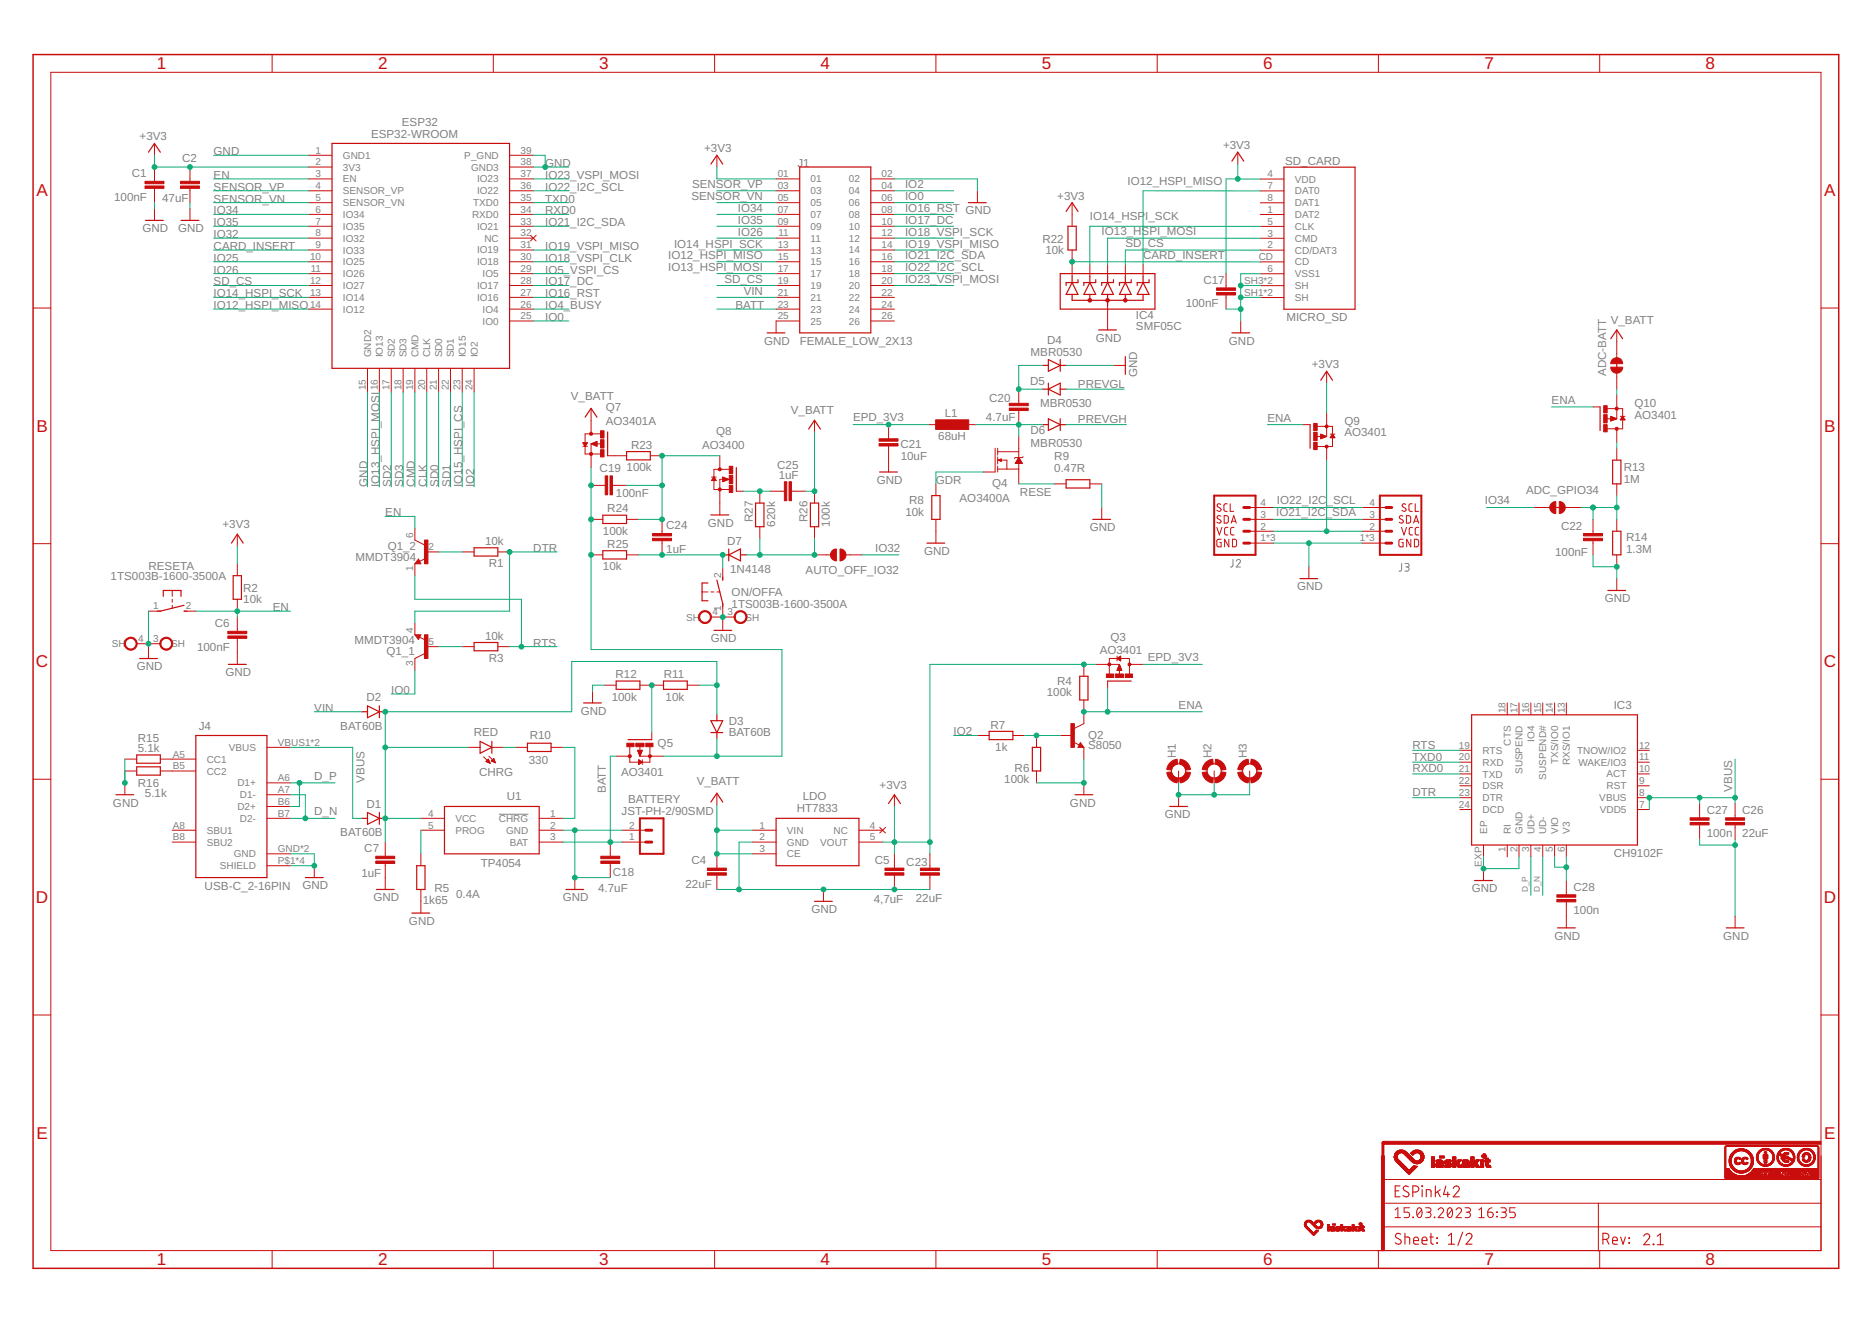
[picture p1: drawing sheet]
<svg xmlns="http://www.w3.org/2000/svg" width="297mm" height="210mm" viewBox="0 0 297 210" stroke-linecap="round" stroke-linejoin="round" font-family="sans-serif">
<defs><g id="words">
<g font-size="2.7" fill="#c90d0c">
<text x="24.9" y="11">1</text>
<text x="60" y="11">2</text>
<text x="95.1" y="11">3</text>
<text x="130.2" y="11">4</text>
<text x="165.3" y="11">5</text>
<text x="200.4" y="11">6</text>
<text x="235.5" y="11">7</text>
<text x="270.6" y="11">8</text>
<text x="5.8" y="31.1">A</text>
<text x="289.5" y="31.1">A</text>
<text x="5.8" y="68.5">B</text>
<text x="289.5" y="68.5">B</text>
<text x="5.7" y="105.9">C</text>
<text x="289.4" y="105.9">C</text>
<text x="5.7" y="143.3">D</text>
<text x="289.4" y="143.3">D</text>
<text x="5.8" y="180.7">E</text>
<text x="289.5" y="180.7">E</text>
<text x="24.9" y="200.8">1</text>
<text x="60" y="200.8">2</text>
<text x="95.1" y="200.8">3</text>
<text x="130.2" y="200.8">4</text>
<text x="165.3" y="200.8">5</text>
<text x="200.4" y="200.8">6</text>
<text x="235.5" y="200.8">7</text>
<text x="270.6" y="200.8">8</text>
</g>
<g font-size="1.9" fill="#808080">
<text x="31.5" y="115.8">J4</text>
<text x="32.5" y="141.1">USB-C_2-16PIN</text>
</g>
<g font-size="1.8" fill="#808080">
<text x="22.2" y="22.3">+3V3</text>
<text x="58.9" y="21.9">ESP32-WROOM</text>
<text x="63.8" y="20">ESP32</text>
<text x="194.1" y="23.7">+3V3</text>
<text x="20.9" y="28.1">C1</text>
<text x="28.9" y="25.8">C2</text>
<text x="33.9" y="24.6">GND</text>
<text x="33.9" y="28.4">EN</text>
<text x="86.5" y="26.5">GND</text>
<text x="86.5" y="28.4">IO23_VSPI_MOSI</text>
<text x="109.8" y="29.9">SENSOR_VP</text>
<text x="111.7" y="24.2">+3V3</text>
<text x="126.5" y="26.5">J</text>
<text x="127.4" y="26.5">1</text>
<text x="143.6" y="29.9">IO2</text>
<text x="178.9" y="29.4">IO12_HSPI_MISO</text>
<text x="203.9" y="26.2">SD_CARD</text>
<text x="18.1" y="31.9">100nF</text>
<text x="25.7" y="32">47uF</text>
<text x="33.9" y="30.3">SENSOR_VP</text>
<text x="33.9" y="32.1">SENSOR_VN</text>
<text x="33.9" y="34">IO34</text>
<text x="33.9" y="35.9">IO35</text>
<text x="86.5" y="32.1">TXD0</text>
<text x="86.5" y="34">RXD0</text>
<text x="86.5" y="30.3">IO22_I2C_SCL</text>
<text x="86.5" y="35.9">IO21_I2C_SDA</text>
<text x="109.7" y="31.8">SENSOR_VN</text>
<text x="117.1" y="33.6">IO34</text>
<text x="117.1" y="35.5">IO35</text>
<text x="143.6" y="31.8">IO0</text>
<text x="143.6" y="35.5">IO17_DC</text>
<text x="143.6" y="33.6">IO16_RST GND</text>
<text x="167.8" y="31.7">+3V3</text>
<text x="172.9" y="35">IO14_HSP</text>
<text x="181.7" y="35">I_SCK</text>
<text x="22.6" y="36.8">GND</text>
<text x="28.3" y="36.8">GND</text>
<text x="33.9" y="37.8">IO32</text>
<text x="33.9" y="41.5">IO25</text>
<text x="33.9" y="39.7">CARD_INSERT</text>
<text x="86.5" y="41.5">IO18_VSPI_CLK</text>
<text x="86.5" y="39.7">IO19_VSPI_MISO</text>
<text x="106" y="41.2">IO12_HSPI_MISO</text>
<text x="107" y="39.3">IO14_HSPI_SCK</text>
<text x="117.1" y="37.4">IO26</text>
<text x="143.6" y="39.3">IO19_VSPI_MISO</text>
<text x="143.6" y="37.4">IO18_VSPI_SCK</text>
<text x="143.6" y="41.2">IO21_I2C_SDA</text>
<text x="165.4" y="38.6">R22</text>
<text x="165.9" y="40.2">10k</text>
<text x="174.8" y="37.3">IO13_HSPI_MOSI</text>
<text x="178.6" y="39.2">SD_CS</text>
<text x="181.4" y="41.1">CARD_INSERT</text>
<text x="33.9" y="43.4">IO26</text>
<text x="33.9" y="45.3">SD_CS</text>
<text x="33.9" y="47.2">IO14_HSPI_SCK</text>
<text x="86.5" y="43.4">IO5_VSPI_CS</text>
<text x="86.5" y="45.3">IO17_DC</text>
<text x="86.5" y="47.2">IO16_RST</text>
<text x="106" y="43">IO13_HSPI_MOSI</text>
<text x="114.9" y="44.9">SD_CS</text>
<text x="118" y="46.8">VIN</text>
<text x="143.6" y="44.9">IO23_VSPI_MOSI</text>
<text x="143.6" y="43">IO22_I2C_SCL</text>
<text x="191" y="45">C17</text>
<text x="33.9" y="49.1">IO12_HSPI_MISO</text>
<text x="86.5" y="50.9">IO0</text>
<text x="86.5" y="49.1">IO4_BUSY</text>
<text x="116.7" y="49.1">BATT</text>
<text x="180.3" y="52.3">SMF05C</text>
<text x="180.3" y="50.7">IC4</text>
<text x="188.1" y="48.8">100nF</text>
<text x="204.1" y="51">MICRO_SD</text>
<text x="255.6" y="51.4">V_BATT</text>
<text x="121.3" y="54.7">GND</text>
<text x="126.9" y="54.7">FEMALE_LOW_2X13</text>
<text x="163.5" y="56.5">MBR0530</text>
<text x="166.2" y="54.6">D4</text>
<text x="173.9" y="54.2">GND</text>
<text x="180.4" y="59.9" transform="rotate(-90 180.4 59.9)">GND</text>
<text x="195" y="54.7">GND</text>
<text x="208.2" y="58.4">+3V3</text>
<text x="254.8" y="59.7" transform="rotate(-90 254.8 59.7)">ADC-BATT</text>
<text x="90.6" y="63.5">V_BATT</text>
<text x="96.1" y="65.3">Q7</text>
<text x="125.5" y="65.7">V_BATT</text>
<text x="157" y="63.8">C20</text>
<text x="163.4" y="61.1">D5</text>
<text x="165" y="64.6">MBR0530</text>
<text x="171" y="61.5">PREVGL</text>
<text x="246.2" y="64.1">ENA</text>
<text x="259.4" y="64.6">Q10</text>
<text x="96.1" y="67.4">AO3401A</text>
<text x="100.1" y="71.2">R23</text>
<text x="111.4" y="71.3">AO3400</text>
<text x="113.6" y="69">Q8</text>
<text x="135.4" y="66.8">EPD_3V3</text>
<text x="142.9" y="71.1">C21</text>
<text x="148.9" y="69.9">68uH</text>
<text x="149.9" y="66.2">L1</text>
<text x="156.4" y="66.9">4.7uF</text>
<text x="163.5" y="71">MBR0530</text>
<text x="163.5" y="68.9">D6</text>
<text x="171" y="67.2">PREVGH</text>
<text x="201.1" y="66.9">ENA</text>
<text x="213.3" y="69.3">AO3401</text>
<text x="213.3" y="67.4">Q9</text>
<text x="259.4" y="66.4">AO3401</text>
<text x="58.3" y="77.2" transform="rotate(-90 58.3 77.2)">GND</text>
<text x="60.2" y="77.2" transform="rotate(-90 60.2 77.2)">IO13_HSPI_MOSI</text>
<text x="62.1" y="77.2" transform="rotate(-90 62.1 77.2)">SD2</text>
<text x="64" y="77.2" transform="rotate(-90 64 77.2)">SD3</text>
<text x="65.8" y="77.2" transform="rotate(-90 65.8 77.2)">CMD</text>
<text x="67.7" y="77.2" transform="rotate(-90 67.7 77.2)">CLK</text>
<text x="69.6" y="77.2" transform="rotate(-90 69.6 77.2)">SD0</text>
<text x="71.5" y="77.2" transform="rotate(-90 71.5 77.2)">SD1</text>
<text x="73.4" y="77.2" transform="rotate(-90 73.4 77.2)">IO15_HSPI_CS</text>
<text x="75.2" y="77.2" transform="rotate(-90 75.2 77.2)">IO2</text>
<text x="95.1" y="74.8">C19</text>
<text x="99.4" y="74.7">100k</text>
<text x="123.3" y="74.4">C25</text>
<text x="123.6" y="76">1uF</text>
<text x="139.1" y="76.8">GND</text>
<text x="142.9" y="73.1">10uF</text>
<text x="148.5" y="76.8">GDR</text>
<text x="157.4" y="77.2">Q4</text>
<text x="167.3" y="74.9">0.47R</text>
<text x="167.3" y="73">R9</text>
<text x="257.7" y="76.6">1M</text>
<text x="257.7" y="74.7">R13</text>
<text x="35.3" y="83.8">+3V3</text>
<text x="61.1" y="81.9">EN</text>
<text x="96.4" y="81.3">R24</text>
<text x="97.7" y="78.8">100nF</text>
<text x="105.7" y="84">C24</text>
<text x="112.3" y="83.6">GND</text>
<text x="119.4" y="82.9" transform="rotate(-90 119.4 82.9)">R27</text>
<text x="123" y="83.6" transform="rotate(-90 123 83.6)">620k</text>
<text x="128.1" y="82.9" transform="rotate(-90 128.1 82.9)">R26</text>
<text x="131.7" y="83.6" transform="rotate(-90 131.7 83.6)">100k</text>
<text x="143.7" y="81.8">10k</text>
<text x="144.3" y="80">R8</text>
<text x="152.3" y="79.6">AO3400A</text>
<text x="161.8" y="78.6">RESE</text>
<text x="202.5" y="81.8">IO21_I2C_SDA</text>
<text x="202.6" y="80">IO22_I2C_SCL</text>
<text x="235.6" y="80">IO34</text>
<text x="242.2" y="78.4">ADC_GPIO34</text>
<text x="56.4" y="89.1">MMDT3904</text>
<text x="61.5" y="87.2">Q1_2</text>
<text x="77" y="86.4">10k</text>
<text x="77.6" y="90">R1</text>
<text x="84.6" y="87.6">DTR</text>
<text x="95.7" y="84.8">100k</text>
<text x="96.4" y="86.9">R25</text>
<text x="105.7" y="87.8">1uF</text>
<text x="115.4" y="86.5">D7</text>
<text x="138.9" y="87.6">IO32</text>
<text x="146.6" y="88">GND</text>
<text x="172.9" y="84.3">GND</text>
<text x="246.8" y="88.2">100nF</text>
<text x="247.7" y="84.1">C22</text>
<text x="258" y="87.7">1.3M</text>
<text x="258" y="85.8">R14</text>
<text x="17.6" y="92.1">1TS003B-1600-3500A</text>
<text x="23.6" y="90.4">RESETA</text>
<text x="38.6" y="95.6">10k</text>
<text x="38.6" y="94">R2</text>
<text x="95.7" y="90.5">10k</text>
<text x="115.9" y="90.9">1N4148</text>
<text x="116.1" y="94.6">ON/OFFA</text>
<text x="127.8" y="91.1">AUTO_OFF_IO32</text>
<text x="205.8" y="93.7">GND</text>
<text x="254.7" y="95.6">GND</text>
<text x="34.1" y="99.5">C6</text>
<text x="43.3" y="97">EN</text>
<text x="77" y="101.5">10k</text>
<text x="112.8" y="101.9">GND</text>
<text x="116.1" y="96.4">1TS003B-1600-3500A</text>
<text x="176.2" y="101.8">Q3</text>
<text x="21.7" y="106.4">GND</text>
<text x="31.3" y="103.3">100nF</text>
<text x="35.8" y="107.3">GND</text>
<text x="56.2" y="102.2">MMDT3904</text>
<text x="61.3" y="103.9">Q1_1</text>
<text x="77.6" y="105">R3</text>
<text x="84.6" y="102.6">RTS</text>
<text x="97.7" y="107.6">R12</text>
<text x="105.3" y="107.6">R11</text>
<text x="174.5" y="103.7">AO3401</text>
<text x="182.1" y="104.9">EPD_3V3</text>
<text x="49.9" y="112.9">VIN</text>
<text x="58.1" y="111.3">D2</text>
<text x="62.1" y="110.1">IO0</text>
<text x="92.1" y="113.4">GND</text>
<text x="97.1" y="111.1">100k</text>
<text x="105.6" y="111.1">10k</text>
<text x="166.1" y="110.5">100k</text>
<text x="167.8" y="108.6">R4</text>
<text x="187" y="112.5">ENA</text>
<text x="256.1" y="112.5">IC3</text>
<text x="21.9" y="119.3">5.1k</text>
<text x="21.9" y="117.6">R15</text>
<text x="54" y="115.8">BAT60B</text>
<text x="75.2" y="116.8">RED</text>
<text x="84.1" y="117.2">R10</text>
<text x="104.4" y="118.6">Q5</text>
<text x="115.6" y="116.8">BAT60B</text>
<text x="115.6" y="115.1">D3</text>
<text x="151.3" y="116.7">IO2</text>
<text x="157.2" y="115.6">R7</text>
<text x="157.9" y="119.1">1k</text>
<text x="172.7" y="118.9">S8050</text>
<text x="172.7" y="117.3">Q2</text>
<text x="224.1" y="118.8">RTS</text>
<text x="21.9" y="124.8">R16</text>
<text x="49.9" y="123.7">D_P</text>
<text x="57.9" y="124.2" transform="rotate(-90 57.9 124.2)">VBUS</text>
<text x="76" y="123.1">CHRG</text>
<text x="83.9" y="121.2">330</text>
<text x="96.1" y="125.8" transform="rotate(-90 96.1 125.8)">BATT</text>
<text x="98.5" y="123.2">AO3401</text>
<text x="110.6" y="124.5">V_BATT</text>
<text x="139.6" y="125.1">+3V3</text>
<text x="159.3" y="124.2">100k</text>
<text x="161" y="122.5">R6</text>
<text x="186.6" y="120.3" transform="rotate(-90 186.6 120.3)">H1</text>
<text x="192.2" y="120.3" transform="rotate(-90 192.2 120.3)">H2</text>
<text x="197.9" y="120.3" transform="rotate(-90 197.9 120.3)">H3</text>
<text x="224.1" y="120.7">TXD0</text>
<text x="224.1" y="122.6">RXD0</text>
<text x="274.9" y="125.6" transform="rotate(-90 274.9 125.6)">VBUS</text>
<text x="17.9" y="128">GND</text>
<text x="23" y="126.5">5.1k</text>
<text x="49.9" y="129.4">D_N</text>
<text x="58.1" y="128.2">D1</text>
<text x="80.4" y="127">U1</text>
<text x="98.6" y="129.3">JST-PH-2/90SMD</text>
<text x="99.7" y="127.4">BATTERY</text>
<text x="126.4" y="128.9">HT7833</text>
<text x="127.4" y="127">LDO</text>
<text x="169.8" y="128">GND</text>
<text x="184.8" y="129.8">GND</text>
<text x="224.1" y="126.3">DTR</text>
<text x="270.8" y="129.1">C27</text>
<text x="276.4" y="129.1">C26</text>
<text x="54" y="132.7">BAT60B</text>
<text x="57.8" y="135.2">C7</text>
<text x="76.3" y="137.5">TP4054</text>
<text x="109.7" y="137.1">C4</text>
<text x="138.8" y="137.1">C5</text>
<text x="143.8" y="137.4">C23</text>
<text x="256.1" y="135.9">CH9102F</text>
<text x="270.8" y="132.8">100n</text>
<text x="276.4" y="132.8">22uF</text>
<text x="48" y="141.1">GND</text>
<text x="57.3" y="139.2">1uF</text>
<text x="59.3" y="143">GND</text>
<text x="67.1" y="143.4">1k65</text>
<text x="69" y="141.5">R5</text>
<text x="72.4" y="142.4">0.4A</text>
<text x="89.3" y="143">GND</text>
<text x="94.9" y="141.5">4.7uF</text>
<text x="97.3" y="139">C18</text>
<text x="108.8" y="140.8">22uF</text>
<text x="138.6" y="143.3">4,7uF</text>
<text x="145.3" y="143.2">22uF</text>
<text x="233.5" y="141.6">GND</text>
<text x="249.7" y="141.3">C28</text>
<text x="64.9" y="146.7">GND</text>
<text x="128.8" y="144.9">GND</text>
<text x="246.7" y="149.1">GND</text>
<text x="249.7" y="145.1">100n</text>
<text x="273.4" y="149.1">GND</text>
</g>
<g font-size="1.6" fill="#808080">
<text x="50.1" y="24.4">1</text>
<text x="50.1" y="26.2">2</text>
<text x="50.1" y="28.1">3</text>
<text x="54.4" y="25.2">GND1</text>
<text x="54.4" y="27.1">3V3</text>
<text x="54.4" y="29">EN</text>
<text x="73.7" y="25.2">P_GND</text>
<text x="74.7" y="27.1">GND3</text>
<text x="75.7" y="28.9">IO23</text>
<text x="82.6" y="28.1">37</text>
<text x="82.6" y="26.2">38</text>
<text x="82.6" y="24.4">39</text>
<text x="123.4" y="28.1">01</text>
<text x="128.6" y="29">01</text>
<text x="134.7" y="28.9">02</text>
<text x="139.9" y="28.1">02</text>
<text x="201.1" y="28.1">4</text>
<text x="205.5" y="29">VDD</text>
<text x="50.1" y="30">4</text>
<text x="50.1" y="31.9">5</text>
<text x="50.1" y="33.8">6</text>
<text x="50.1" y="35.6">7</text>
<text x="54.4" y="30.8">SENSOR_VP</text>
<text x="54.4" y="32.7">SENSOR_VN</text>
<text x="54.4" y="34.6">IO34</text>
<text x="74.9" y="34.6">RXD0</text>
<text x="75.1" y="32.7">TXD0</text>
<text x="75.7" y="30.8">IO22</text>
<text x="82.6" y="35.6">33</text>
<text x="82.6" y="33.8">34</text>
<text x="82.6" y="31.9">35</text>
<text x="82.6" y="30">36</text>
<text x="123.4" y="30">03</text>
<text x="123.4" y="31.9">05</text>
<text x="123.4" y="33.8">07</text>
<text x="123.4" y="35.6">09</text>
<text x="128.6" y="30.8">03</text>
<text x="128.6" y="32.7">05</text>
<text x="128.6" y="34.6">07</text>
<text x="134.7" y="30.8">04</text>
<text x="134.7" y="32.7">06</text>
<text x="134.7" y="34.6">08</text>
<text x="139.9" y="30">04</text>
<text x="139.9" y="31.9">06</text>
<text x="139.9" y="33.8">08</text>
<text x="139.9" y="35.6">10</text>
<text x="201.1" y="35.7">5</text>
<text x="201.1" y="30">7</text>
<text x="201.1" y="31.9">8</text>
<text x="201.1" y="33.8">1</text>
<text x="205.5" y="30.8">DAT0</text>
<text x="205.5" y="32.7">DAT1</text>
<text x="205.5" y="34.6">DAT2</text>
<text x="49.2" y="41.3">10</text>
<text x="50.1" y="37.5">8</text>
<text x="50.1" y="39.4">9</text>
<text x="54.4" y="36.5">IO35</text>
<text x="54.4" y="38.3">IO32</text>
<text x="54.4" y="40.2">IO33</text>
<text x="75.7" y="40.2">IO19</text>
<text x="75.7" y="36.5">IO21</text>
<text x="76.9" y="38.3">NC</text>
<text x="82.6" y="41.3">30</text>
<text x="82.6" y="39.4">31</text>
<text x="82.6" y="37.5">32</text>
<text x="123.4" y="39.4">13</text>
<text x="123.4" y="41.3">15</text>
<text x="123.5" y="37.5">11</text>
<text x="128.6" y="36.5">09</text>
<text x="128.6" y="38.3">11</text>
<text x="128.6" y="40.2">13</text>
<text x="134.7" y="36.5">10</text>
<text x="134.7" y="38.3">12</text>
<text x="134.7" y="40.2">14</text>
<text x="139.9" y="37.5">12</text>
<text x="139.9" y="39.4">14</text>
<text x="139.9" y="41.3">16</text>
<text x="199.7" y="41.3">CD</text>
<text x="201.1" y="39.4">2</text>
<text x="201.1" y="37.5">3</text>
<text x="205.5" y="40.2">CD/DAT3</text>
<text x="205.5" y="38.4">CMD</text>
<text x="205.5" y="36.5">CLK</text>
<text x="49.2" y="45">12</text>
<text x="49.2" y="46.9">13</text>
<text x="49.3" y="43.2">11</text>
<text x="54.4" y="42.1">IO25</text>
<text x="54.4" y="44">IO26</text>
<text x="54.4" y="45.9">IO27</text>
<text x="54.4" y="47.7">IO14</text>
<text x="75.7" y="47.7">IO16</text>
<text x="75.7" y="45.9">IO17</text>
<text x="75.7" y="42.1">IO18</text>
<text x="76.6" y="44">IO5</text>
<text x="82.6" y="46.9">27</text>
<text x="82.6" y="45">28</text>
<text x="82.6" y="43.2">29</text>
<text x="123.4" y="43.2">17</text>
<text x="123.4" y="45">19</text>
<text x="123.4" y="46.9">21</text>
<text x="128.6" y="42.1">15</text>
<text x="128.6" y="44">17</text>
<text x="128.6" y="45.9">19</text>
<text x="128.6" y="47.7">21</text>
<text x="134.7" y="42.1">16</text>
<text x="134.7" y="44">18</text>
<text x="134.7" y="45.9">20</text>
<text x="134.7" y="47.7">22</text>
<text x="139.9" y="43.2">18</text>
<text x="139.9" y="45">20</text>
<text x="139.9" y="46.9">22</text>
<text x="197.4" y="46.9">SH1*2</text>
<text x="197.4" y="45.1">SH3*2</text>
<text x="201.1" y="43.2">6</text>
<text x="205.5" y="44">VSS1</text>
<text x="205.5" y="42.1">CD</text>
<text x="205.5" y="47.8">SH</text>
<text x="205.5" y="45.9">SH</text>
<text x="49.2" y="48.8">14</text>
<text x="54.4" y="49.6">IO12</text>
<text x="76.6" y="51.5">IO0</text>
<text x="76.6" y="49.6">IO4</text>
<text x="82.6" y="50.7">25</text>
<text x="82.6" y="48.8">26</text>
<text x="123.4" y="48.8">23</text>
<text x="123.4" y="50.7">25</text>
<text x="128.6" y="49.6">23</text>
<text x="128.6" y="51.5">25</text>
<text x="134.7" y="49.6">24</text>
<text x="134.7" y="51.5">26</text>
<text x="139.9" y="48.8">24</text>
<text x="139.9" y="50.7">26</text>
<text x="58.9" y="56.7" transform="rotate(-90 58.9 56.7)">GND2</text>
<text x="60.8" y="56.7" transform="rotate(-90 60.8 56.7)">IO13</text>
<text x="62.6" y="56.7" transform="rotate(-90 62.6 56.7)">SD2</text>
<text x="64.5" y="56.7" transform="rotate(-90 64.5 56.7)">SD3</text>
<text x="66.4" y="56.7" transform="rotate(-90 66.4 56.7)">CMD</text>
<text x="68.3" y="56.7" transform="rotate(-90 68.3 56.7)">CLK</text>
<text x="70.2" y="56.7" transform="rotate(-90 70.2 56.7)">SD0</text>
<text x="72" y="56.7" transform="rotate(-90 72 56.7)">SD1</text>
<text x="73.9" y="56.7" transform="rotate(-90 73.9 56.7)">IO15</text>
<text x="75.8" y="56.7" transform="rotate(-90 75.8 56.7)">IO2</text>
<text x="58.1" y="61.9" transform="rotate(-90 58.1 61.9)">15</text>
<text x="59.9" y="61.9" transform="rotate(-90 59.9 61.9)">16</text>
<text x="61.8" y="61.9" transform="rotate(-90 61.8 61.9)">17</text>
<text x="63.7" y="61.9" transform="rotate(-90 63.7 61.9)">18</text>
<text x="65.6" y="61.9" transform="rotate(-90 65.6 61.9)">19</text>
<text x="67.5" y="61.9" transform="rotate(-90 67.5 61.9)">20</text>
<text x="69.3" y="61.9" transform="rotate(-90 69.3 61.9)">21</text>
<text x="71.2" y="61.9" transform="rotate(-90 71.2 61.9)">22</text>
<text x="73.1" y="61.9" transform="rotate(-90 73.1 61.9)">23</text>
<text x="75" y="61.9" transform="rotate(-90 75 61.9)">24</text>
<text x="200" y="82.1">3</text>
<text x="200" y="80.3">4</text>
<text x="217.3" y="82.1">3</text>
<text x="217.3" y="80.3">4</text>
<text x="65.6" y="85.4" transform="rotate(-90 65.6 85.4)">6</text>
<text x="68" y="87.3">2</text>
<text x="200" y="85.9">1*3</text>
<text x="200" y="84">2</text>
<text x="215.8" y="85.9">1*3</text>
<text x="217.3" y="84">2</text>
<text x="65.6" y="90.6" transform="rotate(-90 65.6 90.6)">1</text>
<text x="114.4" y="91.8" transform="rotate(-90 114.4 91.8)">2</text>
<text x="21.9" y="101.9">4</text>
<text x="24.3" y="96.7">1</text>
<text x="24.3" y="101.9">3</text>
<text x="29.5" y="96.7">2</text>
<text x="65.6" y="100.5" transform="rotate(-90 65.6 100.5)">4</text>
<text x="108.9" y="98.5">SH</text>
<text x="113.1" y="97.6">4</text>
<text x="114.4" y="96.9" transform="rotate(-90 114.4 96.9)">1</text>
<text x="115.4" y="97.6">3</text>
<text x="118.3" y="98.5">SH</text>
<text x="17.8" y="102.7">SH</text>
<text x="27.2" y="102.7">SH</text>
<text x="65.6" y="105.6" transform="rotate(-90 65.6 105.6)">3</text>
<text x="68" y="102.3">5</text>
<text x="238.9" y="113.1" transform="rotate(-90 238.9 113.1)">18</text>
<text x="240.8" y="113.1" transform="rotate(-90 240.8 113.1)">17</text>
<text x="242.6" y="113.1" transform="rotate(-90 242.6 113.1)">16</text>
<text x="244.5" y="113.1" transform="rotate(-90 244.5 113.1)">15</text>
<text x="246.4" y="113.1" transform="rotate(-90 246.4 113.1)">14</text>
<text x="248.3" y="113.1" transform="rotate(-90 248.3 113.1)">13</text>
<text x="36.3" y="119.1">VBUS</text>
<text x="44.1" y="118.3">VBUS1*2</text>
<text x="231.5" y="118.8">19</text>
<text x="235.2" y="119.6">RTS</text>
<text x="239.7" y="118.3" transform="rotate(-90 239.7 118.3)">CTS</text>
<text x="243.5" y="117.7" transform="rotate(-90 243.5 117.7)">IO4</text>
<text x="250.2" y="119.6">TNOW/IO2</text>
<text x="260.1" y="118.8">12</text>
<text x="27.4" y="120.2">A5</text>
<text x="27.4" y="122.1">B5</text>
<text x="32.8" y="121">CC1</text>
<text x="32.8" y="122.9">CC2</text>
<text x="37.7" y="124.8">D1+</text>
<text x="44.1" y="123.9">A6</text>
<text x="44.1" y="125.8">A7</text>
<text x="231.5" y="124.4">22</text>
<text x="231.5" y="122.5">21</text>
<text x="231.5" y="120.7">20</text>
<text x="235.2" y="125.2">DSR</text>
<text x="235.2" y="123.4">TXD</text>
<text x="235.2" y="121.5">RXD</text>
<text x="241.6" y="122.8" transform="rotate(-90 241.6 122.8)">SUSPEND</text>
<text x="245.3" y="123.7" transform="rotate(-90 245.3 123.7)">SUSPEND#</text>
<text x="247.2" y="121.2" transform="rotate(-90 247.2 121.2)">TXS/IO0</text>
<text x="249.1" y="121.4" transform="rotate(-90 249.1 121.4)">RXS/IO1</text>
<text x="250.5" y="121.5">WAKE/IO3</text>
<text x="254.9" y="123.4">ACT</text>
<text x="254.9" y="125.2">RST</text>
<text x="260.1" y="122.5">10</text>
<text x="260.1" y="124.4">9</text>
<text x="260.1" y="120.7">11</text>
<text x="27.4" y="131.5">A8</text>
<text x="37.7" y="128.5">D2+</text>
<text x="38.1" y="126.6">D1-</text>
<text x="38.1" y="130.4">D2-</text>
<text x="44.1" y="127.7">B6</text>
<text x="44.1" y="129.6">B7</text>
<text x="67.9" y="129.6">4</text>
<text x="67.9" y="131.5">5</text>
<text x="72.3" y="130.4">VCC</text>
<text x="79.2" y="130.4">CHRG</text>
<text x="87.3" y="129.6">1</text>
<text x="87.3" y="131.5">2</text>
<text x="99.9" y="131.5">2</text>
<text x="120.5" y="131.5">1</text>
<text x="138" y="131.5">4</text>
<text x="231.5" y="126.3">23</text>
<text x="231.5" y="128.2">24</text>
<text x="235.2" y="127.1">DTR</text>
<text x="235.2" y="129">DCD</text>
<text x="253.8" y="127.1">VBUS</text>
<text x="253.9" y="129">VDD5</text>
<text x="260.1" y="126.3">8</text>
<text x="260.1" y="128.2">7</text>
<text x="27.4" y="133.3">B8</text>
<text x="32.8" y="132.3">SBU1</text>
<text x="32.8" y="134.2">SBU2</text>
<text x="34.9" y="137.9">SHIELD</text>
<text x="37.1" y="136">GND</text>
<text x="44.1" y="135.2">GND*2</text>
<text x="44.1" y="137.1">P$1*4</text>
<text x="72.3" y="132.3">PROG</text>
<text x="80.3" y="132.3">GND</text>
<text x="80.9" y="134.2">BAT</text>
<text x="87.3" y="133.3">3</text>
<text x="99.9" y="133.3">1</text>
<text x="120.5" y="133.3">2</text>
<text x="120.5" y="135.2">3</text>
<text x="124.9" y="132.3">VIN</text>
<text x="124.9" y="134.2">GND</text>
<text x="124.9" y="136">CE</text>
<text x="130.2" y="134.2">VOUT</text>
<text x="132.3" y="132.3">NC</text>
<text x="138" y="133.3">5</text>
<text x="235.1" y="137.5" transform="rotate(-90 235.1 137.5)">EXP</text>
<text x="236" y="132.3" transform="rotate(-90 236 132.3)">EP</text>
<text x="238.9" y="135.2" transform="rotate(-90 238.9 135.2)">1</text>
<text x="239.7" y="132.3" transform="rotate(-90 239.7 132.3)">RI</text>
<text x="240.8" y="135.2" transform="rotate(-90 240.8 135.2)">2</text>
<text x="241.6" y="132.3" transform="rotate(-90 241.6 132.3)">GND</text>
<text x="242.6" y="135.2" transform="rotate(-90 242.6 135.2)">3</text>
<text x="243.5" y="132.3" transform="rotate(-90 243.5 132.3)">UD+</text>
<text x="244.5" y="135.2" transform="rotate(-90 244.5 135.2)">4</text>
<text x="245.4" y="132.3" transform="rotate(-90 245.4 132.3)">UD-</text>
<text x="246.4" y="135.2" transform="rotate(-90 246.4 135.2)">5</text>
<text x="247.2" y="132.3" transform="rotate(-90 247.2 132.3)">VIO</text>
<text x="248.3" y="135.2" transform="rotate(-90 248.3 135.2)">6</text>
<text x="249.1" y="132.3" transform="rotate(-90 249.1 132.3)">V3</text>
</g>
<g font-size="1.3" fill="#808080">
<text x="242.4" y="141.6" transform="rotate(-90 242.4 141.6)">D_P</text>
<text x="244.3" y="141.6" transform="rotate(-90 244.3 141.6)">D_N</text>
</g>
</g></defs>
<path d="M195.6 88.8v1l-.4 .2M196.2 89a.33 .33 0 0 1 .4-.2 .33 .33 0 0 1 .1 .5l-.5 .7h.6M222.4 89.4v1l-.2 .2h-.2M222.9 89.4h.6l.1 .2-.1 .3h-.4M223.3 89.9a.34 .34 0 0 1 .3 .4 .34 .34 0 0 1-.3 .3h-.4M79.2 129.2h4.6" fill="none" stroke="#808080" stroke-width=".16"/>
<g fill="none" stroke="#c90d0c" stroke-width=".19">
<path d="M23.1 35h2.8M23.6 24.2l.9-1.4 .9 1.4M28.7 35h2.9M52.7 22.8h28.2v35.6h-28.2zM112.8 26l.9-1.4 1 1.4M126.9 26.5h11.3v26.3h-11.3zM153.7 32.2h2.8M169.2 33.5l.9-1.3 .9 1.3M169.5 35.9h1.3v3.8h-1.3zM195.5 25.6l.9-1.4 1 1.4M203.7 26.5h11.3v22.6h-11.3zM121.7 52.8h2.8"/>
<path d="M165.4 58h.9M166.3 57l1.9 1-1.9 .9zM168.2 43.4h15.1v5.6h-15.1zM168.2 57v1.9M168.2 58h1M170.1 44.8l.9 1.9h-1.8zM170.1 46.7v.9h11.3v-.9M170.1 43.9v.9M171 44.4v.4h-1.8v.5M172.9 43.9v.9M172.9 46.7v.9M172.9 44.8l1 1.9h-1.9z"/>
<path d="M173.9 44.4v.4h-1.9v.5M174.3 52.3h2.8M175.7 44.8l1 1.9h-1.9zM175.7 43.9v.9M175.7 46.7v1.9M176.7 44.4v.4h-1.9v.5M178.6 43.9v.9M178.6 46.7v.9M178.6 56.6v2.8M178.6 44.8l.9 1.9h-1.9zM179.5 44.4v.4h-1.9v.5M181.4 44.8l.9 1.9h-1.9z"/>
<path d="M181.4 43.9v.9M182.3 44.4v.4h-1.9v.5M195.5 52.8h2.8M255.6 53.7l.9-1.4 1 1.4M256.5 57.4v1.3M92.8 66.2l1-1.4 .9 1.4M96.4 68.5v3.8M99.4 71.6h3.8v1.4h-3.8zM116.8 74.2v3.7M119.9 79.8h1.3v3.8h-1.3zM128.3 68.1l.9-1.4 1 1.4M128.6 79.8h1.3v3.8h-1.3z"/>
<path d="M139.6 74.9h2.8M147.8 78.6h1.4v3.8h-1.4zM165.4 61.7h.9M165.4 67.4h.9M166.3 61.7l1.9-.9v1.9zM166.3 60.8v1.9M166.3 66.4l1.9 1-1.9 .9zM168.2 66.4v1.9M168.2 61.7h1M168.2 67.4h1M169.2 76.1h3.7v1.3h-3.7zM207.9 67.4v3.7"/>
<path d="M209.6 60.3l.9-1.4 .9 1.4M253.9 64.6v3.7M255.9 73h1.3v3.8h-1.3zM25.9 94.6v-.9h2.8v.9M29.2 96l-3.8 1h-.4M29.2 97h.5M36.7 86.2l1-1.4 .9 1.4M37 91.3h1.3v3.8h-1.3zM66.4 89.1l-.1 .2h.3l-.2-.4-.4 .4h.6M75.2 86.9h3.8v1.3h-3.8zM95.7 81.7h3.7v1.4h-3.7zM95.7 87.4h3.7v1.3h-3.7z"/>
<path d="M112.3 92.5h-.9v2.8h.9M112.8 81.7h2.8M113.7 92l1 3.8v.5M114.7 88h.9M114.7 91.6v.4M115.6 88l1.9-.9v1.9zM115.6 87.1v1.9M117.5 88h.9M147.1 86.2h2.8M173.4 82.4h2.8M206.3 91.8h2.8M246.4 80.5h1.3"/>
<path d="M255.1 93.7h2.8M255.9 84.3h1.3v3.7h-1.3zM21.7 119.8h3.7v1.3h-3.7zM22.2 104.5h2.8M31.1 116.7h11.3v22.5h-11.3zM36.2 105.4h2.9M57.4 112.9h.9M58.3 112l1.9 .9-1.9 1zM60.2 112v1.9M60.2 112.9h.9M66.6 100.8h-.6l.4 .5 .2-.4h-.3l.1 .2M75.2 101.9h3.8v1.4h-3.8z"/>
<path d="M76.2 117.6l1.8 1-1.8 .9zM78 117.6v1.9M83.7 117.9h3.7v1.3h-3.7zM92.6 111.5h2.8M97.8 108.1h3.7v1.3h-3.7zM99.7 117.3h3.7M105.3 108.1h3.8v1.3h-3.8zM112.8 114.3h1.9l-1 1.9zM112.8 116.2h1.9M113.3 100h2.8M113.7 113.4v.9M113.7 116.2v1"/>
<path d="M157 116h3.7v1.3h-3.7zM163.8 118.6h1.3v3.7h-1.3zM171.3 107.3h1.3v3.8h-1.3zM171.4 118.2l.1 .2h-.3l.2-.4 .4 .5h-.6M175.7 108.1h3.8M233.5 113.4h26.3v20.7h-26.3zM18.4 126.1h2.8M21.7 121.7h3.7v1.3h-3.7zM48.5 139.2h2.8M57.4 129.8h.9M58.3 128.9l1.9 .9-1.9 1zM60.2 128.9v1.9"/>
<path d="M60.2 129.8h.9M66.1 137.4h1.3v3.7h-1.3zM70.5 128h15.1v7.5h-15.1zM112.8 127.3l.9-1.4 1 1.4M123.1 129.8h13.2v7.6h-13.2zM141 127.5l.9-1.4 1 1.4M170.6 126.1h2.8M185.6 128h2.8M234 139.7h2.8M59.7 141.1h2.8M65.4 144.9h2.8M89.8 141.1h2.8"/>
<path d="M129.2 143h2.9M247.1 147.2h2.9M273.9 147.2h2.8"/>
</g>
<g fill="none" stroke="#c90d0c" stroke-width=".16">
<path d="M8.1 11.5h280.8v186.9h-280.8zM43.2 8.7v2.8M78.3 8.7v2.8M113.4 8.7v2.8M148.5 8.7v2.8M183.6 8.7v2.8M218.7 8.7v2.8M253.8 8.7v2.8M24.5 22.8v1.8M24.5 26.5v2.3M24.5 29.9v2.3M24.5 33.1v1.9"/>
<path d="M30.1 26.5v2.3M30.1 29.9v2.3M30.1 33.1v1.9M48.9 24.6h3.8M48.9 26.5h3.8M48.9 28.4h3.8M48.9 30.3h3.8M48.9 32.2h3.8M48.9 34h3.8M48.9 35.9h3.8M48.9 37.8h3.8M48.9 39.7h3.8"/>
<path d="M80.9 24.6h3.7M80.9 26.5h3.7M80.9 28.4h3.7M80.9 30.3h3.7M80.9 32.2h3.7M80.9 34h3.7M80.9 35.9h3.7M80.9 37.8h3.7M80.9 39.7h3.7M84.2 37.3l.9 .9M85.1 37.3l-.9 .9M113.7 24.6v1.9"/>
<path d="M123.1 28.4h3.8M123.1 30.3h3.8M123.1 32.2h3.8M123.1 34h3.8M123.1 35.9h3.8M123.1 37.8h3.8M123.1 39.7h3.8M138.2 28.4h3.7M138.2 30.3h3.7M138.2 32.2h3.7M138.2 34h3.7M138.2 35.9h3.7"/>
<path d="M138.2 37.8h3.7M138.2 39.7h3.7M155.1 30.3v1.9M170.1 32.2v3.7M170.1 39.7v1.8M196.4 24.2v1.8M200 28.4h3.7M200 32.2h3.7M200 35.9h3.7M200 39.7h3.7M200 37.8h3.7M200 30.3h3.7"/>
<path d="M200 34h3.7M5.2 48.9h2.9M48.9 41.5h3.8M48.9 43.4h3.8M48.9 45.3h3.8M48.9 47.2h3.8M48.9 49h3.8M58.3 58.4v3.8M60.2 58.4v3.8M62.1 58.4v3.8M64 58.4v3.8M65.8 58.4v3.8"/>
<path d="M67.7 58.4v3.8M69.6 58.4v3.8M71.5 58.4v3.8M73.3 58.4v3.8M75.2 58.4v3.8M80.9 41.5h3.7M80.9 43.4h3.7M80.9 45.3h3.7M80.9 47.2h3.7M80.9 49h3.7M80.9 50.9h3.7M123.1 41.5h3.8"/>
<path d="M123.1 43.4h3.8M123.1 45.3h3.8M123.1 47.2h3.8M123.1 49h3.8M126.9 50.9h-3.8v1.9M138.2 41.5h3.7M138.2 43.4h3.7M138.2 45.3h3.7M138.2 47.2h3.7M138.2 49h3.7M138.2 50.9h3.7M170.1 42v1.9"/>
<path d="M172.9 42v1.9M175.7 42v1.9M175.7 48.6v3.7M176.7 58h1.9M178.6 42v1.9M181.4 42v1.9M194.5 43.4v2.3M194.5 46.8v2.2M196.9 50.9v1.9M200 41.6h3.7M200 45.3h3.7M200 43.4h3.7"/>
<path d="M200 47.2h3.7M210.5 58.9v1.9M256.5 52.3v4.4M256.5 59.2v2.5M288.9 48.9h2.9M92.5 70.8h.7M92.5 70.2h.7l-.4 .6zM92.5 70.3h.7M92.6 70.4h.5M92.6 70.5h.5M92.7 70.5h.3M92.7 70.6h.3"/>
<path d="M92.8 70.7h.1M92.8 70.8v1.2h2.5M93.8 64.8v4M93.8 70.4v3.8M93.8 70.4h1.6M93.8 70.4l.9 .4M93.8 77h2.2M93.9 70.4h.8M93.9 70.5h.8M94.1 70.3h.6M94.1 70.5h.6M94.3 70.2h.4"/>
<path d="M94.3 70.6h.4M94.5 70.1h.2M94.5 70.7h.2M94.7 70.1h.1M94.7 70.8h.1M94.7 70v.8M94.7 70l-.9 .4M95.3 68.8h-2.5v1.5M96.4 72.3h3M97.2 77h2.2M103.2 72.3h1.9M112.9 75.7h.7"/>
<path d="M112.9 76.2h.7M113 76.1h.6M113 76.1h.5M113.1 76h.4M113.1 75.9h.3M113.2 75.8h.2M113.2 75.7h.1M113.3 76.2v1.5h2.4M113.3 75.7l.3 .5h-.7zM114.2 72.3v2.2M114.7 76.2h.5M114.7 76.1h.7"/>
<path d="M114.7 76h.7M114.7 75.9h.5M114.7 75.8h.3M114.7 75.7h.1M114.7 75.7l.9 .4-.9 .3zM114.7 76.4h.1M114.7 76.3h.3M115.7 74.5h-2.4v1.2M115.8 76.1h-1.6v5.6M116.8 77.9h1.2M120.6 77.9v1.9M122.2 77.9h2.3"/>
<path d="M125.6 77.9h2.2M129.2 66.7v1.8M129.2 77.9v1.9M141 67.4v2.2M141 70.8v4.1M147.3 67.4h1.9M148.5 76.8v1.8M153 67.4h1.8M157.9 71.1v3.8h-1.9M158.3 71.1v1.1M158.3 72.5v1.1M158.3 74v.9"/>
<path d="M158.3 74.4h3.3M158.3 71.7h3.3M158.3 73l.6-.2v.4zM158.4 73h1.4v1.4M158.5 73.1h.4M158.6 72.9h.3M158.7 73.2h.2M161.1 73.5h1.1M161.2 73.4h.9M161.2 73.3h.9M161.3 73.2h.7M161.4 73.1h.5"/>
<path d="M161.4 73h.5M161.5 72.9h.3M161.5 72.8h.3M161.6 72.7h.1M161.6 61.7v2.3M161.6 65.1v2.3M161.6 69.3v3.3M161.6 73.5v3.3M161.6 72.6l.6 .9h-1.1zM162.3 72.5l-.1 .1h-1.1l-.1 .1M167.3 76.8h1.9M172.9 76.8h1.9"/>
<path d="M194.7 79.9l-.4 .1-.1 .2v.8l.2 .1h.3M195.2 79.9v1.2h.5M206.7 67.4h1.2M208.9 69.3h1.6M209 67.6h2.4v1.3M209.6 68.9l.9 .4-.9 .3zM209.6 69.6h.1M209.6 69.5h.3M209.6 69.4h.5M209.6 69.3h.7M209.6 69.2h.7M209.6 69.1h.5"/>
<path d="M209.6 69h.3M209.6 68.9h.1M210.5 65.5v3.8M210.5 70.8v2.2M211.1 68.9h.7M211.1 69.4h.7M211.1 69.3h.7M211.2 69.3h.5M211.2 69.2h.4M211.3 69.1h.3M211.3 69h.2M211.4 68.9h.1"/>
<path d="M211.4 69.3v1.5h-2.4M211.4 68.9l.4 .5h-.7zM224.1 79.9l-.4 .1-.1 .2v.8l.1 .1h.4M224.6 79.9v1.2h.5M252.8 64.6h1.1M254.9 66.4h1.6M255.1 64.8h2.4v1.3M255.6 66.1l.9 .3-.9 .4zM255.6 66.7h.2M255.6 66.7h.3M255.6 66.6h.6M255.6 66.5h.7"/>
<path d="M255.6 66.4h.9M255.6 66.3h.7M255.6 66.3h.5M255.6 66.2h.3M255.6 66.1h.1M256.5 62.7v3.7M256.5 68v2.2M256.5 71.1v1.9M256.5 76.8v1.8M257.1 66.1h.8M257.2 66.5h.6M257.2 66.4h.5"/>
<path d="M257.3 66.3h.4M257.3 66.3h.3M257.4 66.2h.2M257.5 66.1h.1M257.5 66.5v1.5h-2.5M257.5 66.1l.4 .5h-.8zM5.2 86.3h2.9M23.6 97h1.8M27.3 93.7v.9M27.3 95.1v.4M27.3 96v.5M29.2 97h1.9"/>
<path d="M37.7 84.8v1.8M37.7 89.5v1.8M37.7 95.1v1.9M37.7 97.9v2.3M65.8 83.8v1.9l1.5 .7M65.8 89.5v1.8M65.8 98.8v1.9M66.4 88.7l.4 .8h-1zM67.5 88.6l-.9 .5M67.7 87.6h1.9M73.3 87.6h1.9M79 87.6h1.9"/>
<path d="M93.8 82.4h1.9M93.8 88h1.9M99.4 82.4h1.9M99.4 88h1.9M105.1 82.4v2.3M105.1 85.8v2.2M111.4 93.9h.9M112.8 93.9h.5M112.8 97.9h3.8M113.7 93.9h.5M114.7 90.1v1.9M114.7 95.8v1.9"/>
<path d="M114.7 98.1v1.9M120.6 83.6v1.8M129.2 88h2.6M129.2 83.6v1.8M134.2 88h2.6M148.5 82.4v3.8M174.8 80.5v1.9M193.1 83.7l.4 1.2 .4-1.2M193.7 81.9l-.4-.1-.2 .3v.1l.6 .4a.34 .34 0 0 1-.2 .4 .34 .34 0 0 1-.4-.2M193.7 80l-.4-.1-.2 .3v.1l.5 .3a.3 .3 0 0 1 .1 .5 .3 .3 0 0 1-.5-.1h-.1M193.8 85.6l-.7 .1v.8l.2 .2 .5 .1v-.7h-.3M194.2 81.8h.5l.2 .2v.8l-.2 .2h-.5z"/>
<path d="M194.8 83.7h-.4l-.1 .2v.8l.2 .2h.3M195 85.6v1.2l-.7-1.2v1.2M195.4 83l.4-1.2 .4 1.2M195.5 82.7h.6M195.6 85.6h.4l.2 .2v.8l-.2 .1-.4 .1zM195.8 83.7h-.4l-.1 .2v.8l.1 .2h.4M198.3 80.5h3.8M198.3 86.2h3.8M198.3 84.3h3.8M198.3 82.4h3.8M207.7 89.9v1.9M216.1 80.5h3.8"/>
<path d="M216.1 86.2h3.8M216.1 84.3h3.8M216.1 82.4h3.8M222.4 83.7l.4 1.2 .4-1.2M222.6 81.9l-.4-.1-.2 .3 .1 .1 .6 .4a.34 .34 0 0 1-.2 .4 .34 .34 0 0 1-.5-.2M222.6 85.6l-.6 .1v.8l.1 .2 .5 .1v-.7h-.2M223.1 80l-.4-.1-.2 .3v.1l.5 .3a.3 .3 0 0 1 0 .5 .3 .3 0 0 1-.4-.1h-.2M223.2 81.8h.4l.2 .2v.8l-.2 .2h-.4zM223.9 85.6v1.2l-.7-1.2v1.2M224.1 83.7h-.4l-.1 .2v.8l.2 .2h.3M224.3 83l.4-1.2 .4 1.2M224.4 82.7h.6"/>
<path d="M224.4 85.6h.5l.2 .2v.6l-.2 .3-.5 .1zM225.1 83.7h-.4l-.1 .2v.8l.1 .2h.4M243.4 80.5h2.5M248.4 80.5h2.5M252.8 82.4v2.3M252.8 85.8v2.2M256.5 82.4v1.9M256.5 88v1.9M256.5 91.8v1.9M288.9 86.3h2.9M21.7 102.1h3.7M23.6 102.6v1.9"/>
<path d="M37.7 101.3v4.1M42.4 118.6h3.7M65.8 100.7h1l-.4 .8zM66.6 101.1l.9 .4M67.3 103.7l-1.5 .8v1.9M67.7 102.6h1.9M73.3 102.6h1.9M74.3 118.6h1.9M77.6 120l1 1M78 118.6h1.9M79 102.6h1.9M81.8 118.6h1.9"/>
<path d="M87.4 118.6h1.9M94 109.6v1.9M95.9 108.7h1.9M97.8 120h2.1M99.9 118.5v2.4h3.2v-2.4M101.2 119.1l.7-.1-.4 1zM101.2 119.1h.7M101.2 119.2h.6M101.3 119.3h.5M101.3 119.4h.5M101.3 119.5h.4M101.4 119.5h.3"/>
<path d="M101.4 119.6h.3M101.4 119.7h.2M101.5 119.8h.1M101.5 119.9h.1M101.5 120h3.8M101.5 118.4v1.6M101.5 108.7h3.8M103.4 116.2v1.1M109.1 108.7h1.8M155.1 116.7h1.9M160.7 116.7h1.9M164.5 116.7v1.9"/>
<path d="M168.2 116.7h1.9M170.3 117.8l.9 .4M171.4 117.8l.6 .8h-1zM172 105.4v1.9M172 111.1v3.7l-1.5 .8M172 118.6v1.8M173.9 105.4h3.7M175.7 108.1v1.1M176 106.9v-2.4h3.2v2.4M177.2 104.1v.8M177.2 104.5l.6-.4v.8zM177.3 106.3h.7"/>
<path d="M177.3 106.2h.6M177.4 106.1h.5M177.4 104.4h.4M177.4 106h.5M177.4 104.6h.4M177.4 105.9h.4M177.5 105.8h.3M177.5 104.3h.3M177.5 105.7h.2M177.5 104.6h.3M177.5 105.6h.2M177.6 105.5h.1"/>
<path d="M177.6 104.7h.2M177.6 104.2h.2M177.6 105.4v1.6M177.6 105.4l.4 .9-.8 .1zM177.7 104.8h.1M177.7 104.2h.1M179.2 105.4h2.2M231.6 119h1.9M239.2 111.5v1.9M241 111.5v1.9M242.9 111.5v1.9M244.8 111.5v1.9"/>
<path d="M246.7 111.5v1.9M248.5 111.5v1.9M259.8 119h1.9M5.2 123.6h2.9M19.8 120.4h1.9M19.8 122.3h1.9M19.8 124.2v1.9M25.4 120.4h5.7M25.4 122.3h5.7M27.3 133.6h3.8M27.3 131.7h3.8M42.4 129.8h3.7"/>
<path d="M42.4 135.5h3.7M42.4 124.2h3.7M42.4 126.1h3.7M42.4 128h3.7M42.4 137.4h3.7M49.9 137.4v1.8M61.1 133.6v2.2M61.1 137v4.1M66.8 131.7h3.7M66.8 129.8h3.7M66.8 135.5v1.9M76.7 120.1l1.1 1"/>
<path d="M77.1 120.8l.4-.4 .3 .7zM77.2 120.8h.5M77.2 120.8h.4M77.3 120.7h.3M77.3 120.9h.4M77.3 120.6h.3M77.4 120.5h.1M77.5 121h.2M77.7 121.1h.1M78 120.7h.5M78 120.8h.5M78.1 120.6h.3"/>
<path d="M78.2 120.5h.2M78.2 120.8h.3M78.3 120.4h.1M78.3 120.4l-.3 .3 .6 .3M78.3 120.4l.3 .6M78.4 120.9h.2M78.6 121h.1M85.6 133.6h3.7M85.6 131.7h3.7M85.6 129.8h3.7M91.2 139.2v1.9M96.8 133.6v2.2"/>
<path d="M96.8 137v2.2M98.7 133.6h3.8M98.7 131.7h3.8M101.3 121.1h.4M101.3 121h.5M101.3 120.8h.5M101.3 120.8h.4M101.3 120.7h.3M101.3 120.6h.1M101.3 120.5l.6 .4-.6 .4zM101.3 121.2h.1M101.3 121.2h.2"/>
<path d="M101.9 120.5v.8M113.7 125.9v1.8M113.7 135.5v2.2M113.7 138.9v2.2M119.4 133.6h3.7M119.4 131.7h3.7M119.4 135.5h3.7M136.3 133.6h3.7M136.3 131.7h3.7M139.6 131.3l.9 .9M140.5 131.3l-.9 .9M141.9 126.1v1.9"/>
<path d="M141.9 135.5v2.2M141.9 138.9v2.2M147.6 135.5v2.2M147.6 138.9v2.2M164.5 122.3v1.9M172 124.2v1.9M187 122.3v1.9M187 126.1v1.9M192.7 122.3v1.9M198.3 122.3v1.9M231.6 120.9h1.9M231.6 124.7h1.9"/>
<path d="M231.6 122.8h1.9M231.6 126.6h1.9M231.6 128.4h1.9M235.4 134.1v1.9M235.4 137.8v1.9M239.2 134.1v1.9M241 134.1v1.9M242.9 134.1v1.9M244.8 134.1v1.9M246.7 134.1v1.9M248.5 134.1v1.9M248.5 139.7v2.3"/>
<path d="M259.8 120.9h1.9M259.8 124.7h1.9M259.8 122.8h1.9M259.8 126.6h1.9M259.8 128.4h1.9M269.7 127.5v2.3M269.7 130.9v2.2M275.3 127.5v2.3M275.3 130.9v2.2M288.9 123.6h2.9M66.8 141.1v3.8M130.7 141.1v1.9"/>
<path d="M248.5 143.1v4.1M275.3 145.3v1.9M5.2 161h2.9M288.9 161h2.9M43.2 198.4v2.8M78.3 198.4v2.8M113.4 198.4v2.8M148.5 198.4v2.8M183.6 198.4v2.8M207 194.3h.3M207 194.3h.2M207 194.2h.2"/>
<path d="M207 194.2h.3M207 194.4h.3M207 194.5h.3M207 194.1h.3M207 194.6h.4M207 194h.3M207.1 194.6h.4M207.1 194.7h.4M207.2 194.7h.3M207.2 193.8h1M207.2 194.8h.4M207.2 193.8h.9"/>
<path d="M207.3 194.8l.4 .1M207.3 193.7h.8M207.3 194.1h-.3M207.3 194.9h.4M207.3 194.9h.5M207.3 193.7h.7M207.4 194h-.4M207.4 195h.4M207.4 193.6h.5M207.4 193.9l-.3 .1M207.5 195.1h.4M207.5 193.9h-.4"/>
<path d="M207.6 195.2h.4M207.7 195.2h.4M207.7 195.3h.4M207.8 195.3h.4M207.8 195.4h.4M207.8 193.9h.5M207.9 195.4l.4 .1M207.9 195.5h.4M207.9 193.9l.4 .1M207.9 195.5h.5M207.9 194h.5M208 195.6h.4"/>
<path d="M208 194h.4M208 194.1h.4M208.1 194.1h.4M208.1 195.7h.7M208.1 195.7h.6M208.1 194.2h.4M208.2 195.7h.5M208.2 194.2h.4M208.2 194.2l.4 .1M208.2 193.8l-1.1 .1M208.3 195.8h.3M208.3 194.3h.4"/>
<path d="M208.3 195.9h.3M208.3 194.3l.4 .1M208.3 195.9h.2M208.4 194.4h.4M208.4 196h.1M208.4 194.4l.4 .1M208.4 194.5h.5M208.5 194.5h.4M208.5 194.6h.4M208.6 194.6h.4M208.6 194.6l.5 .1M208.7 195.8h-.5"/>
<path d="M208.7 194.7h1.1M208.7 194h.2M208.7 195.4h.4M208.7 194.7h1M208.7 193.8h1M208.7 194.8h1M208.7 194.1h.2M208.8 193.8h.9M208.8 195.6l-.7 .1M208.8 193.7h.8M208.8 195.2h.4M208.8 194.8h.8"/>
<path d="M208.9 195.6h-.4M208.9 193.7h.6M208.9 195.1l.1 .1M208.9 194.9h.6M208.9 195.5h-.4M208.9 193.6h.6M209 194.9h.5M209 193.9l-.4 .1M209 195.5h-.4M209 195.4l-.4 .1M209.1 195.4h-.4M209.1 193.9h-.5"/>
<path d="M209.1 195.3h-.4M209.2 195.3h-.4M209.2 195.2l-.4 .1M209.3 194.7h.5M209.3 193.9h.5M209.4 194.6h.4M209.5 193.9h.3M209.5 194.6h.3M209.5 194h.3M209.5 194.1h.4M209.6 194.1h.3M209.6 194.4h.3"/>
<path d="M209.6 194.2h.3M209.6 194.3h.3M209.7 194.8h-.9M209.8 193.8l-1.1 .1M209.8 194.5h-.3M209.9 194.5h-.4M209.9 194.4l-.3 .1M209.9 194.3h-.3M210.7 195.3h.2M210.7 195.2h.2M210.7 195.1h.2M210.7 195h.2"/>
<path d="M210.7 194.9h.2M210.7 194.8h.2M210.7 194.7h.2M210.7 194.6h.2M210.7 194.5h.2M210.7 194.4h.2M210.7 194.3h.2M211.1 195.2h.7M211.1 195.1h.2M211.1 195h.7M211.1 194.7h.7M211.1 194.6h.6"/>
<path d="M211.1 194.9h.7M211.1 194.8h.7M211.2 195.3h.6M211.2 194.8h.1M211.2 194.9h.6M211.3 195.3h.1M211.3 194.6h.3M211.5 194.3h.4M211.5 194.2h.4M211.5 195.1h.3M211.5 194.8h.3M211.8 195h-.7"/>
<path d="M211.9 195.2h.7M211.9 194.8h.3M212 194.9h.5M212 194.8l.4 .1M212 194.7h.6M212 195.2h.6M212 195.1h.3M212 194.9h.6M212 195.3h.5M212 195h.6M212 194.6h.6M212 195.1h.1"/>
<path d="M212.1 195h.5M212.2 195.3h.2M212.2 194.6h.3M212.2 195.1h.4M212.3 195.1h.3M212.5 194.8h.1M212.6 195.2l-.7 .1M212.6 194.8h-.6M212.6 194.7h-.6M212.6 195.1h-.3M212.8 195.3h.2M212.8 195.2h.2"/>
<path d="M212.8 195.1h.7M212.8 195.1h.6M212.8 195h.6M212.8 194.9h.6M212.8 194.8h.6M212.8 194.8h.2M212.8 194.7h.2M212.8 194.6h.2M212.8 194.5h.2M212.8 194.4h.2M212.8 194.3h.2M213.1 195.1h-.3"/>
<path d="M213.1 194.7h.4M213.2 195.1h.3M213.2 195.2h.3M213.2 195.2h.4M213.3 195.2l.3 .1M213.3 195.3h.3M213.3 194.6h.3M213.3 194.9h-.5M213.4 194.8l-.6 .1M213.5 194.8h-.4M213.5 194.7h-.3M213.6 194.6l-.4 .1"/>
<path d="M213.6 194.6h-.4M213.7 195.1h.3M213.7 195.1h.2M213.7 195.2h.7M213.7 195h.7M213.7 194.6l.7 .1M213.7 194.6h.6M213.7 194.7h.7M213.7 194.9h.7M213.7 194.8h.7M213.8 195.3h.3M213.8 194.9h.6"/>
<path d="M213.8 195.3h.2M213.8 194.8h.1M213.8 194.6h.4M214.1 195.1h.3M214.1 194.8h.3M214.2 195.3h.2M214.4 195h-.7M214.6 195.3h.2M214.6 195.2h.2M214.6 195.1h.7M214.6 195.1h.6M214.6 195h.6"/>
<path d="M214.6 194.9h.6M214.6 194.8h.6M214.6 194.8h.2M214.6 194.7h.2M214.6 194.6h.2M214.6 194.5h.2M214.6 194.4h.2M214.6 194.3h.2M214.9 195.1h-.3M214.9 194.8h.3M214.9 195.1h.4M214.9 194.7h.4"/>
<path d="M215 195.2h.3M215 195.2h.4M215.1 195.2l.3 .1M215.1 195.3h.3M215.1 194.6h.3M215.1 194.9h-.5M215.2 194.8l-.6 .1M215.3 194.7h-.4M215.3 194.6l-.3 .1M215.4 194.6h-.4M215.5 195.3h.3M215.5 195.2h.3"/>
<path d="M215.5 195.1h.3M215.5 195h.3M215.5 194.9h.3M215.5 194.8h.3M215.5 194.7h.3M215.5 194.6h.3M215.7 194.3h.4M215.7 194.2h.4M215.7 194.1h.4M215.8 194.4h.2M215.8 194.3h.2M215.8 194.1h.2"/>
<path d="M215.8 194h.2M216 194.8h.5M216 194.7h.5M216 194.6h.5M216 195.1h.5M216 195.1h.3M216 195h.3M216 194.9h.3M216 194.8h.3M216 194.5h.3M216 194.4h.3M216.1 195.2h.4"/>
<path d="M216.1 195.3h.4M216.2 195.3h.2M218.7 198.4v2.8M219.4 194.6h69.5M219.4 190.9h69.5M219.4 187.1h69.5M221.2 183.7h.5M221.2 183.6h.5M221.2 183.5h.5M221.2 183.4h.5M221.3 183.8h.5M221.3 183.7h.5"/>
<path d="M221.3 183.7h.4M221.3 183.4h.4M221.3 183.3h.4M221.3 183.9h.5M221.3 183.8h.4M221.3 183.2h.5M221.3 184h.6M221.3 183.9l.6 .1M221.3 183.1h.5M221.4 184.1h.6M221.4 184h.6M221.4 184h.5"/>
<path d="M221.4 183.1h.5M221.4 183h.6M221.4 192l.4-.4v1.6M221.4 193.2h.8M221.4 184.2h.7M221.5 184.2h.6M221.5 182.9h1.7M221.5 184.3h.7M221.5 182.8h1.7M221.5 182.8h1.6M221.6 184.4h.7M221.6 184.3h.6"/>
<path d="M221.6 182.7h1.5M221.6 184.4h.8M221.7 184.4l.7 .1M221.7 182.7h1.3M221.7 182.6h1.3M221.7 184.5h.7M221.7 183.5h-.5M221.7 182.6h1.2M221.7 184.5l.8 .1M221.8 183.3h-.5M221.8 184.6h.7M221.8 182.5h1"/>
<path d="M221.9 184.7h.6M221.9 184.7h.7M221.9 183.1h-.6M222 184.7h.7M222 183h-.6M222 184.8h.7M222 182.5h.7M222.1 184.8l.7 .1M222.1 182.5h.5M222.1 184.9h.7M222.2 184.9l.7 .1M222.2 182.9l-.8 .1"/>
<path d="M222.2 185h.7M222.2 182.9h-.8M222.2 185h.8M222.3 185.1h.7M222.4 185.1h.7M222.4 185.2h.7M222.4 185.2h.8M222.5 182.9h.8M222.5 185.3h.7M222.5 182.9l.9 .1M222.6 185.4h.7M222.7 185.4h.6"/>
<path d="M222.7 185.4h.7M222.7 185.5h.7M222.7 183h.7M222.8 185.5h.7M222.8 183.1h.7M222.8 185.6h.7M222.9 185.6h.7M222.9 185.6h.6M222.9 183.2h.7M222.9 183.1h.6M222.9 185.7h.7M222.9 185.7h1.3"/>
<path d="M223 183.3h.7M223 185.8h1.2M223.1 183.3l.7 .1M223.1 185.8h1M223.1 183.4h.7M223.1 185.9h.9M223.1 183.5h.8M223.2 185.9h.8M223.2 183.5h.7M223.2 186h.7M223.3 186h.6M223.3 183.6h.7"/>
<path d="M223.4 186.1h.5M223.4 186.1h.4M223.4 183.7h.7M223.4 186.2h.4M223.4 183.7h.8M223.5 186.2h.2M223.5 183.8h.7M223.5 186.3h.2M223.5 183.9h.8M223.6 186.3h.1M223.6 183.9h.7M223.6 185.6h.7"/>
<path d="M223.6 183.9l.8 .1M223.7 191.6h-.9v.7h.5a.44 .44 0 0 1 .4 .5 .44 .44 0 0 1-.4 .4h-.5M223.7 185.6h.7M223.7 184h.7M223.7 184h.8M223.8 184.1h.7M223.8 184.1h.8M223.9 183h.6M223.9 184.2h.8M223.9 183h.5M223.9 184.2h1.8M223.9 183.1h.5"/>
<path d="M223.9 182.9h1.8M224 185.3h.6M224 184.3h1.7M224 185.9l-.8 .1M224 185.3h.7M224 183.1h.3M224 182.8h1.7M224 185.2h.7M224 182.8h1.6M224.1 184.4h1.5M224.1 184.3h1.5M224.1 183.2h.1"/>
<path d="M224.1 183.3h.1M224.1 182.7h1.5M224.1 185.2h.7M224.2 184.4h1.3M224.2 182.7h1.3M224.2 193.1l.1 .1zM224.2 185h.7M224.2 182.6h1.3M224.3 185.7h-.7M224.3 184.5h1.1M224.3 183.2h-.3M224.3 185h.3"/>
<path d="M224.3 185h.1M224.3 184.9l.1 .1M224.3 184.5h1M224.3 182.5h1M224.4 185.5h-.7M224.4 184.6h.8M224.5 185.5h-.7M224.5 185.4l-.7 .1M224.5 184.6h.7M224.5 182.5h.7M224.5 185.4h-.6M224.6 182.5h.5"/>
<path d="M224.6 185.4h-.7M224.7 182.9l-.8 .1M224.7 184.7h.3M224.7 182.9h-.8M224.9 185.1h-.7M225 182.9h.8M225 191.7l.2-.1a.91 .91 0 0 1 0 1.6 .97 .97 0 0 1-.2-1.5zM225 184.2h.7M225 182.9l.8 .1M225.1 184.1h.7M225.2 183h.6M225.2 184h.6"/>
<path d="M225.3 184h.5M225.3 183.1h.6M225.3 183.1h.5M225.3 184h.6M225.4 183.1h.5M225.4 183.9h.5M225.4 183.3h.5M225.4 183.2h.5M225.4 183.8h.5M225.5 183.7h.4M225.5 183.4h.4M225.5 183.3h.4"/>
<path d="M225.5 183.6h.4M225.5 183.5h.5M225.5 183.5h.4M225.6 192l-.7 .8M225.8 184.1h-.7M225.9 184h-.6M226 183.6h-.5M226.2 191.6h.5a.35 .35 0 0 1 .4 .4 .35 .35 0 0 1-.4 .3h-.3M226.6 192.3a.43 .43 0 0 1 .5 .5 .43 .43 0 0 1-.5 .4h-.4M227.1 185.2h.5M227.1 185.1h.5M227.1 185h.5"/>
<path d="M227.1 184.9h.5M227.1 184.8h.5M227.1 184.7h.5M227.1 184.6h.5M227.1 184.5h.5M227.1 184.4h.5M227.1 184.3h.5M227.1 184.2h.5M227.1 184.1h.5M227.1 184h.5M227.1 183.9h.5M227.1 183.8h.5"/>
<path d="M227.1 183.7h.5M227.1 183.6h.5M227.1 183.5h.5M227.6 193.1l.1 .1zM227.8 185h1.2M227.8 184.9l1.2 .1M227.8 184.9h.5M227.8 184.8h.4M227.8 184.7h1.2M227.9 185.1h1.1M227.9 184.7h1.1M227.9 184.6h1.1"/>
<path d="M227.9 184.2h1.1M227.9 184.2h1M227.9 184.1h1M227.9 184.3h1.1M227.9 184.1h.9M227.9 184.4h1.1M227.9 185.2h1.1M227.9 184.4h.2M228 184.6h1M228 184.4h.1M228 185.2h.5M228 184h.7"/>
<path d="M228.1 184h.5M228.2 192a.43 .43 0 0 1 .6-.3 .43 .43 0 0 1 .1 .6l-.7 .9h.9M228.3 184.8h-.5M228.4 184.8h-.6M228.4 183.7h.8M228.4 183.6h.8M228.4 183.5h.8M228.4 183.4h.8M228.5 184.9h.5M228.5 184.4h.5M228.6 185.2h.4M228.6 184.8h.4"/>
<path d="M228.6 184.5h.4M229 184.7h-1.2M229.2 185.1h1M229.2 185h1.1M229.2 184.4l.7 .1M229.2 184.4h.5M229.2 184.5l1 .1M229.2 184.5h.8M229.2 184.3h.5M229.2 184.3h1M229.2 184.9h1.1M229.2 184.9h.5"/>
<path d="M229.3 184.6h1M229.3 184.2h.9M229.3 185.2h.8M229.3 184.9h.2M229.3 184.7h1M229.3 184.2h1M229.3 184.8h.1M229.4 184.1h.9M229.4 185.2h.6M229.4 184.7h.9M229.5 184h.7M229.5 184.8h.9"/>
<path d="M229.6 184h.5M229.7 184.8h.7M229.7 184.4h-.5M229.8 184.9h.5M229.8 191.7l.3-.1a.94 .94 0 0 1 0 1.6h-.2a1.14 1.14 0 0 1-.1-1.5zM229.9 184.9h.4M230 184.4h.2M230 184.3h.2M230.1 184.4h.1M230.3 185.1h-1.1M230.3 184.1h-1M230.3 185h-1.1"/>
<path d="M230.4 192l-.7 .8M230.5 185.2h.5M230.5 185.1h.5M230.5 185h.5M230.5 184.9h.5M230.5 184.9h1.2M230.5 184.8h1.1M230.5 184.7h1.1M230.5 184.7h1M230.5 184.6h1M230.5 184.5h.9M230.5 184.5h1"/>
<path d="M230.5 184.4h1M230.5 184.4h1.1M230.5 184.3h.5M230.5 184.2h.5M230.5 184.1h.5M230.5 184h.5M230.5 183.9h.5M230.5 183.8h.5M230.5 183.7h.5M230.5 183.6h.5M230.5 183.5h.5M231 192a.43 .43 0 0 1 .6-.3 .43 .43 0 0 1 .2 .6l-.8 .9h.9"/>
<path d="M231.1 184.3h.5M231.2 184.9h.5M231.2 184.2h.6M231.2 185h.6M231.2 184.9l.6 .1M231.3 185.1h.6M231.3 184h.6M231.4 185.2h.5M231.4 184h.5M231.6 184.4h-1.1M231.7 184.3h-.6M231.9 184.1h-.7"/>
<path d="M231.9 184.1h-.6M231.9 184.9l1.3 .1M231.9 184.9h.6M231.9 184.8h.5M232 185h1.2M232 184.7h1.2M232 185.1h1.2M232 184.2h1.1M232 184.1h1M232 184.3h1.1M232.1 185.1h1.1M232.1 184.7h1.1"/>
<path d="M232.1 184.6h1.1M232.1 184.3h1M232.1 185.2h.6M232.1 184.4h.1M232.2 185.2h.5M232.2 184.6h1M232.2 184h.7M232.2 184h.6M232.3 184.4h-.2M232.4 184.8h-.5M232.5 191.6h.5a.35 .35 0 0 1 .3 .4 .35 .35 0 0 1-.3 .3h-.4M232.5 184.8h-.6"/>
<path d="M232.6 184.9h.6M232.6 184.4h.6M232.7 184.8h.5M232.7 184.4h.5M232.7 184.5h.5M232.7 185.2h.5M232.9 192.3a.43 .43 0 0 1 .4 .5 .43 .43 0 0 1-.4 .4h-.4M233.2 184.4h-1.1M233.4 185.2h.5M233.4 185.1h.5M233.4 185h.5M233.4 184.9h.5"/>
<path d="M233.4 184.8h1.1M233.4 184.7h1.1M233.4 184.7h1M233.4 184.6h1M233.4 184.6h.9M233.4 184.5h.9M233.4 184.4h1.1M233.4 184.3h.5M233.4 184.2h.5M233.4 184.1h.5M233.4 184h.5M233.4 183.9h.5"/>
<path d="M233.4 183.8h.5M233.4 183.7h.5M233.4 183.6h.5M233.4 183.5h.5M233.9 184.8l-.5 .1M233.9 184.3h.6M234 184.8l.6 .1M234 184.9h.6M234 184.2h.6M234.1 185h.5M234.1 184.9h.5M234.1 185h.6"/>
<path d="M234.1 184.2h.6M234.2 185.1h.6M234.2 185.1h.5M234.2 184h.5M234.2 185.2h.6M234.3 185.2h.5M234.4 184.4l-1 .1M234.4 184.4h-1M234.5 184.3h-.6M234.6 184.3h-.6M234.7 193.2h.8M234.7 192l.4-.4v1.6"/>
<path d="M234.7 184.1h-.6M234.9 185.2h.5M234.9 185.1h.5M234.9 185h.5M234.9 184.9h.5M234.9 184.8h.5M234.9 184.7h.5M234.9 184.6h.5M234.9 184.5h.5M234.9 184.4h.5M234.9 184.3h.5M234.9 184.2h.5"/>
<path d="M234.9 184.1h.5M234.9 184h.5M235.1 183.6h.8M235.1 183.5h.8M235.1 183.4h.8M235.1 183.3h.8M235.4 183.8h.3M235.4 183.7h.3M235.4 183.6h.3M235.4 183.2h.3M235.4 183.1h.3M235.6 184.4h.8"/>
<path d="M235.6 184.3h.8M235.6 184.2h.8M235.6 184.1h.8M235.6 184h.8M235.7 184h.7M235.8 184.9h.7M235.8 184.8l.5 .1M235.8 184.8h.4M235.8 184.7h.4M235.8 184.6h.4M235.8 184.5h.4M235.8 184.4h.4"/>
<path d="M235.8 184h.4M235.8 183.9h.4M235.8 183.8h.4M235.8 183.7h.4M235.8 185h.7M235.8 185.1h.7M235.9 185.1h.7M235.9 185.2h.7M236 185.2h.5M236.1 192.3h.5a.43 .43 0 0 1 .3 .5 .43 .43 0 0 1-.4 .4 .43 .43 0 0 1-.4-.5zM236.3 184.9h.1M236.7 191.6a.67 .67 0 0 0-.6 .7"/>
<path d="M237.5 192.3l.1 .1zM237.5 193l.1 .1zM238.1 191.6h.6a.35 .35 0 0 1 .3 .4 .35 .35 0 0 1-.3 .3h-.4M238.6 192.3a.43 .43 0 0 1 .4 .5 .43 .43 0 0 1-.4 .4h-.5M240.4 191.6h-.8v.7h.5a.44 .44 0 0 1 .3 .5 .44 .44 0 0 1-.3 .4h-.5M253.6 190.9v7.6M253.8 198.4v2.8"/>
<circle cx="187" cy="122.3" r="1.12"/>
<circle cx="192.7" cy="122.3" r="1.12"/>
<circle cx="198.3" cy="122.3" r="1.12"/>
</g>
<g fill="#c90d0c" stroke="#c90d0c" stroke-width=".16">
<path d="M112.2 138.5h3.1v.4h-3.1z"/>
<path d="M112.2 137.7h3.1v.4h-3.1z"/>
<path d="M140.4 138.5h3v.4h-3z"/>
<path d="M140.4 137.7h3v.4h-3z"/>
<path d="M23 29.5h3v.4h-3z"/>
<path d="M23 28.8h3v.3h-3z"/>
<path d="M36.2 100.9h3v.4h-3z"/>
<path d="M36.2 100.2h3v.3h-3z"/>
<path d="M67.4 100.7h.5v3.8h-.5z"/>
<path d="M67.4 85.7h.5v3.8h-.5z"/>
<path d="M28.6 29.5h3v.4h-3z"/>
<path d="M28.6 28.8h3v.3h-3z"/>
<path d="M59.6 136.6h3v.4h-3z"/>
<path d="M59.6 135.8h3v.4h-3z"/>
<path d="M160.1 64h3.1v.4h-3.1z"/>
<path d="M160.1 64.7h3.1v.4h-3.1z"/>
<path d="M148.5 66.6h5.2v1.5h-5.2z"/>
<path d="M139.5 69.6h3v.4h-3z"/>
<path d="M139.5 70.4h3v.4h-3z"/>
<path d="M251.3 85.4h3v.4h-3z"/>
<path d="M251.3 84.6h3v.4h-3z"/>
<path d="M146 138.5h3.1v.4h-3.1z"/>
<path d="M146 137.7h3.1v.4h-3.1z"/>
<path d="M178.6 106.9h1.1v.6h-1.1z"/>
<path d="M175.6 106.9h1.1v.6h-1.1z"/>
<path d="M177 106.9h1.3v.6h-1.3z"/>
<path d="M169.9 114.8h.6v3.8h-.6z"/>
<path d="M219.2 183.4h.5v15h-.5z"/>
<path d="M219.4 181.1h69.5v.4h-69.5z"/>
<path d="M273.7 186.9l14.9 .1z"/>
<path d="M273.7 186.9h14.9z"/>
<path d="M273.7 186.8l14.9 .1z"/>
<path d="M273.7 186.8h14.9z"/>
<path d="M273.7 186.7l14.9 .1z"/>
<path d="M273.7 186.7h14.9z"/>
<path d="M273.7 186.6l5.6 .1z"/>
<path d="M279.8 186.6l.5 .1z"/>
<path d="M280.5 186.6l2 .1z"/>
<path d="M282.7 186.6l.3 .1z"/>
<path d="M283.3 186.6l.3 .1z"/>
<path d="M283.9 186.6l2 .1z"/>
<path d="M286.3 186.6l.1 .1z"/>
<path d="M286.6 186.6l.5 .1z"/>
<path d="M287.3 186.6l1.3 .1z"/>
<path d="M273.7 186.6h5.6z"/>
<path d="M279.9 186.6h.4z"/>
<path d="M280.5 186.6h2z"/>
<path d="M282.7 186.6h.3z"/>
<path d="M283.3 186.6h.2z"/>
<path d="M284 186.6h1.8z"/>
<path d="M286.3 186.6h.1z"/>
<path d="M286.7 186.6h.3z"/>
<path d="M287.3 186.6h1.3z"/>
<path d="M280 186.6h.3z"/>
<path d="M286.4 186.6h.1z"/>
<path d="M273.7 186.5l2.3 .1z"/>
<path d="M276.6 186.5l2.7 .1z"/>
<path d="M280 186.5l.3 .1z"/>
<path d="M280.5 186.5l2 .1z"/>
<path d="M282.7 186.5l.2 .1z"/>
<path d="M283.3 186.5l.1 .1z"/>
<path d="M284.1 186.5l1.6 .1z"/>
<path d="M286.7 186.5l.3 .1z"/>
<path d="M287.3 186.5l1.3 .1z"/>
<path d="M273.7 186.5h2.1z"/>
<path d="M276.8 186.5h2.5z"/>
<path d="M280 186.5h.3z"/>
<path d="M280.5 186.5h2z"/>
<path d="M282.7 186.5h.2z"/>
<path d="M283.3 186.5h.1z"/>
<path d="M284.1 186.5h1.6z"/>
<path d="M286.7 186.5h.3z"/>
<path d="M287.3 186.5h1.3z"/>
<path d="M273.7 186.5h2z"/>
<path d="M277 186.5h2.3z"/>
<path d="M279.5 186.5h.3z"/>
<path d="M283.7 186.5h.1z"/>
<path d="M286 186.5h.2z"/>
<path d="M287.2 186.5h1.4z"/>
<path d="M273.7 186.4l1.9 .1z"/>
<path d="M277.1 186.4l2.2 .1z"/>
<path d="M279.5 186.4l.3 .1z"/>
<path d="M280 186.4l.3 .1z"/>
<path d="M280.5 186.4l2 .1z"/>
<path d="M282.7 186.4l.2 .1z"/>
<path d="M283.2 186.4l.2 .1z"/>
<path d="M283.6 186.4l.3 .1z"/>
<path d="M284.1 186.4l1.6 .1z"/>
<path d="M285.9 186.4l.3 .1z"/>
<path d="M287.2 186.4l1.4 .1z"/>
<path d="M273.7 186.4h1.7z"/>
<path d="M277.1 186.4h2.2z"/>
<path d="M279.5 186.4h.3z"/>
<path d="M280 186.4h.3z"/>
<path d="M280.5 186.4h2z"/>
<path d="M282.7 186.4h.2z"/>
<path d="M283.2 186.4h.2z"/>
<path d="M283.6 186.4h.3z"/>
<path d="M284.1 186.4h1.6z"/>
<path d="M285.9 186.4h.3z"/>
<path d="M286.4 186.4h.1z"/>
<path d="M287.2 186.4h1.4z"/>
<path d="M277.3 186.4h2z"/>
<path d="M273.7 186.3l1.6 .1z"/>
<path d="M277.3 186.3l2 .1z"/>
<path d="M279.5 186.3l.3 .1z"/>
<path d="M280 186.3l.3 .1z"/>
<path d="M280.6 186.3l1.9 .1z"/>
<path d="M282.7 186.3l.1 .1z"/>
<path d="M283.2 186.3l.1 .1z"/>
<path d="M283.6 186.3l.3 .1z"/>
<path d="M284.1 186.3l1.9 .1z"/>
<path d="M286.4 186.3l.2 .1z"/>
<path d="M287.2 186.3l1.4 .1z"/>
<path d="M273.7 186.3h1.5z"/>
<path d="M277.4 186.3h1.9z"/>
<path d="M280 186.3h.3z"/>
<path d="M280.6 186.3h1.9z"/>
<path d="M282.7 186.3h.1z"/>
<path d="M283.2 186.3h.1z"/>
<path d="M283.5 186.3h2.4z"/>
<path d="M286.4 186.3h.2z"/>
<path d="M286.8 186.3h.1z"/>
<path d="M287.2 186.3h1.4z"/>
<path d="M273.7 186.2l1.4 .1z"/>
<path d="M277.4 186.2l1.9 .1z"/>
<path d="M280 186.2l.3 .1z"/>
<path d="M280.6 186.2l1.9 .1z"/>
<path d="M283.2 186.2l.1 .1z"/>
<path d="M283.5 186.2l2.3 .1z"/>
<path d="M286.4 186.2l.2 .1z"/>
<path d="M286.8 186.2l.1 .1z"/>
<path d="M287.1 186.2l1.5 .1z"/>
<path d="M273.7 186.2h1.4z"/>
<path d="M277.5 186.2h1.8z"/>
<path d="M280 186.2h.2z"/>
<path d="M280.6 186.2h1.9z"/>
<path d="M283.2 186.2h.1z"/>
<path d="M283.5 186.2h2.3z"/>
<path d="M286.4 186.2h.2z"/>
<path d="M286.8 186.2h.1z"/>
<path d="M287.1 186.2h1.5z"/>
<path d="M273.7 186.2h1.3z"/>
<path d="M277.6 186.2h1.7z"/>
<path d="M282.9 186.2h.1z"/>
<path d="M283.5 186.2h2.2z"/>
<path d="M286.3 186.2h.3z"/>
<path d="M273.7 186.1l1.3 .1z"/>
<path d="M277.6 186.1l1.7 .1z"/>
<path d="M280 186.1l.2 .1z"/>
<path d="M280.7 186.1l1.8 .1z"/>
<path d="M282.9 186.1l.1 .1z"/>
<path d="M283.2 186.1l.1 .1z"/>
<path d="M283.6 186.1l2.2 .1z"/>
<path d="M286.2 186.1l.4 .1z"/>
<path d="M287.1 186.1l1.5 .1z"/>
<path d="M273.7 186.1h1.2z"/>
<path d="M276 186.1h.5z"/>
<path d="M277.7 186.1h1.6z"/>
<path d="M279.5 186.1h.3z"/>
<path d="M280 186.1h.2z"/>
<path d="M280.7 186.1h1.8z"/>
<path d="M282.9 186.1h.1z"/>
<path d="M283.2 186.1h.2z"/>
<path d="M283.6 186.1h.3z"/>
<path d="M284.1 186.1h1.6z"/>
<path d="M286 186.1h.6z"/>
<path d="M287.1 186.1h1.5z"/>
<path d="M275.8 186.1h.9z"/>
<path d="M286 186.1h.2z"/>
<path d="M286.4 186.1h.2z"/>
<path d="M287 186.1h1.6z"/>
<path d="M273.7 186l1.1 .1z"/>
<path d="M275.7 186l1.2 .1z"/>
<path d="M277.7 186l1.6 .1z"/>
<path d="M279.5 186l.3 .1z"/>
<path d="M280 186l.1 .1z"/>
<path d="M280.4 186l.1 .1z"/>
<path d="M280.7 186l1.8 .1z"/>
<path d="M282.9 186l.1 .1z"/>
<path d="M283.2 186l.2 .1z"/>
<path d="M283.6 186l.3 .1z"/>
<path d="M284.1 186l1.6 .1z"/>
<path d="M286 186l.2 .1z"/>
<path d="M286.4 186l.2 .1z"/>
<path d="M287 186l1.6 .1z"/>
<path d="M273.7 186h1.1z"/>
<path d="M275.6 186h1.4z"/>
<path d="M277.8 186h1.5z"/>
<path d="M279.5 186h.2z"/>
<path d="M280 186h.1z"/>
<path d="M280.4 186h.1z"/>
<path d="M280.8 186h1.7z"/>
<path d="M282.9 186h.1z"/>
<path d="M283.3 186h.1z"/>
<path d="M283.7 186h.1z"/>
<path d="M284.1 186h1.6z"/>
<path d="M286 186h.2z"/>
<path d="M286.4 186h.3z"/>
<path d="M287 186h1.6z"/>
<path d="M273.7 185.9l1.1 .1z"/>
<path d="M275.5 185.9l1.6 .1z"/>
<path d="M277.9 185.9l1.4 .1z"/>
<path d="M280 185.9l.1 .1z"/>
<path d="M280.4 185.9l.1 .1z"/>
<path d="M280.8 185.9l1.7 .1z"/>
<path d="M282.9 185.9l.1 .1z"/>
<path d="M283.3 185.9l.1 .1z"/>
<path d="M284.1 185.9l1.6 .1z"/>
<path d="M286.4 185.9l.3 .1z"/>
<path d="M287 185.9l1.6 .1z"/>
<path d="M273.7 185.9h1z"/>
<path d="M275.4 185.9h1.7z"/>
<path d="M277.9 185.9h1.4z"/>
<path d="M280 185.9h.1z"/>
<path d="M280.3 185.9h.2z"/>
<path d="M280.8 185.9h1.7z"/>
<path d="M282.8 185.9h.2z"/>
<path d="M283.3 185.9h.1z"/>
<path d="M284.1 185.9h1.7z"/>
<path d="M286.4 185.9h.3z"/>
<path d="M287 185.9h1.6z"/>
<path d="M275.4 185.9h1.8z"/>
<path d="M280.3 185.9h.3z"/>
<path d="M283.3 185.9h.2z"/>
<path d="M284 185.9h1.8z"/>
<path d="M286.3 185.9h.4z"/>
<path d="M273.7 185.8l1 .1z"/>
<path d="M275.3 185.8l2 .1z"/>
<path d="M278 185.8l1.3 .1z"/>
<path d="M279.9 185.8l.1 .1z"/>
<path d="M280.3 185.8l.3 .1z"/>
<path d="M280.8 185.8l1.7 .1z"/>
<path d="M282.8 185.8l.2 .1z"/>
<path d="M283.3 185.8l.2 .1z"/>
<path d="M284 185.8l1.8 .1z"/>
<path d="M286.3 185.8l.4 .1z"/>
<path d="M287 185.8l1.6 .1z"/>
<path d="M273.7 185.8h.9z"/>
<path d="M275.3 185.8h2.1z"/>
<path d="M278 185.8h1.3z"/>
<path d="M279.8 185.8h.2z"/>
<path d="M280.3 185.8h.3z"/>
<path d="M280.8 185.8h1.7z"/>
<path d="M282.7 185.8h.3z"/>
<path d="M283.2 185.8h.4z"/>
<path d="M283.9 185.8h2z"/>
<path d="M286.2 185.8h.5z"/>
<path d="M287 185.8h1.6z"/>
<path d="M275.2 185.8h.9z"/>
<path d="M276.5 185.8h.9z"/>
<path d="M278 185.8h10.6z"/>
<path d="M273.7 185.7l.9 .1z"/>
<path d="M275.2 185.7l.7 .1z"/>
<path d="M276.7 185.7l.8 .1z"/>
<path d="M278 185.7l10.6 .1z"/>
<path d="M273.7 185.7h.8z"/>
<path d="M275.1 185.7h.7z"/>
<path d="M276.8 185.7h.7z"/>
<path d="M278.1 185.7h10.5z"/>
<path d="M273.7 185.6l.8 .1z"/>
<path d="M275.1 185.6l.6 .1z"/>
<path d="M276.9 185.6l.7 .1z"/>
<path d="M278.1 185.6l10.5 .1z"/>
<path d="M275 185.6l.6 .1z"/>
<path d="M277 185.6l.6 .1z"/>
<path d="M273.7 185.6h.7z"/>
<path d="M275 185.6h.5z"/>
<path d="M277.1 185.6h.5z"/>
<path d="M278.2 185.6h10.4z"/>
<path d="M273.7 185.5l.7 .1z"/>
<path d="M274.9 185.5l.6 .1z"/>
<path d="M277.2 185.5l.5 .1z"/>
<path d="M278.2 185.5l10.4 .1z"/>
<path d="M273.7 185.5h.7z"/>
<path d="M274.9 185.5h.5z"/>
<path d="M277.2 185.5h.5z"/>
<path d="M278.2 185.5h10.4z"/>
<path d="M277.3 185.5h.4z"/>
<path d="M273.7 185.4l.7 .1z"/>
<path d="M274.9 185.4l.4 .1z"/>
<path d="M277.3 185.4l.5 .1z"/>
<path d="M278.2 185.4l10.4 .1z"/>
<path d="M273.7 185.4h.1z"/>
<path d="M274.8 185.4h.5z"/>
<path d="M277.3 185.4h.5z"/>
<path d="M288.5 185.4h.1z"/>
<path d="M273.7 185.3l.1 .1z"/>
<path d="M274.8 185.3l.4 .1z"/>
<path d="M277.4 185.3l.4 .1z"/>
<path d="M288.5 185.3l.1 .1z"/>
<path d="M274.7 185.3l.5 .1z"/>
<path d="M277.4 185.3l.5 .1z"/>
<path d="M273.7 185.3h.1z"/>
<path d="M274.7 185.3h.4z"/>
<path d="M277.5 185.3h.4z"/>
<path d="M288.5 185.3h.1z"/>
<path d="M273.7 185.2l.1 .1z"/>
<path d="M274.7 185.2l.4 .1z"/>
<path d="M277.5 185.2l.4 .1z"/>
<path d="M288.5 185.2l.1 .1z"/>
<path d="M273.7 185.2h.1z"/>
<path d="M274.7 185.2h.4z"/>
<path d="M277.5 185.2h.4z"/>
<path d="M288.5 185.2h.1z"/>
<path d="M274.6 185.2h.4z"/>
<path d="M277.5 185.2h.5z"/>
<path d="M273.7 185.1l.1 .1z"/>
<path d="M274.6 185.1l.4 .1z"/>
<path d="M277.6 185.1l.4 .1z"/>
<path d="M288.5 185.1l.1 .1z"/>
<path d="M273.7 185.1h.1z"/>
<path d="M274.6 185.1h.4z"/>
<path d="M277.6 185.1h.4z"/>
<path d="M288.5 185.1h.1z"/>
<path d="M273.7 185l.1 .1z"/>
<path d="M274.6 185l.4 .1z"/>
<path d="M277.7 185l.3 .1z"/>
<path d="M288.5 185l.1 .1z"/>
<path d="M274.6 185l.3 .1z"/>
<path d="M279.9 185l.5 .1z"/>
<path d="M283.1 185l.5 .1z"/>
<path d="M286.4 185l.4 .1z"/>
<path d="M273.7 185h.1z"/>
<path d="M274.6 185h.3z"/>
<path d="M277.7 185h.4z"/>
<path d="M279.7 185h.8z"/>
<path d="M283 185h.8z"/>
<path d="M286.2 185h.8z"/>
<path d="M288.5 185h.1z"/>
<path d="M273.7 184.9l.1 .1z"/>
<path d="M274.5 184.9l.4 .1z"/>
<path d="M277.7 184.9l.4 .1z"/>
<path d="M279.6 184.9l1 .1z"/>
<path d="M282.9 184.9l1 .1z"/>
<path d="M286.1 184.9l1 .1z"/>
<path d="M288.5 184.9l.1 .1z"/>
<path d="M273.7 184.9h.1z"/>
<path d="M274.5 184.9h.4z"/>
<path d="M277.7 184.9h.4z"/>
<path d="M279.5 184.9h1.2z"/>
<path d="M282.8 184.9h1.2z"/>
<path d="M286 184.9h1.2z"/>
<path d="M288.5 184.9h.1z"/>
<path d="M274.5 184.9h.3z"/>
<path d="M279.5 184.9h1.3z"/>
<path d="M282.7 184.9h1.4z"/>
<path d="M286 184.9h1.3z"/>
<path d="M273.7 184.8l.1 .1z"/>
<path d="M274.5 184.8l.3 .1z"/>
<path d="M277.8 184.8l.3 .1z"/>
<path d="M279.4 184.8l1.5 .1z"/>
<path d="M282.7 184.8l1.4 .1z"/>
<path d="M285.9 184.8l1.5 .1z"/>
<path d="M288.5 184.8l.1 .1z"/>
<path d="M273.7 184.8h.1z"/>
<path d="M274.5 184.8h.3z"/>
<path d="M277.8 184.8h.4z"/>
<path d="M279.4 184.8h1.5z"/>
<path d="M282.6 184.8h1.6z"/>
<path d="M285.8 184.8h1.6z"/>
<path d="M288.5 184.8h.1z"/>
<path d="M273.7 184.7l.1 .1z"/>
<path d="M274.4 184.7l.4 .1z"/>
<path d="M275.7 184.7l.2 .1z"/>
<path d="M276.8 184.7l.2 .1z"/>
<path d="M277.8 184.7l.4 .1z"/>
<path d="M279.3 184.7l.5 .1z"/>
<path d="M280.4 184.7l.6 .1z"/>
<path d="M282.6 184.7l.5 .1z"/>
<path d="M283.7 184.7l.5 .1z"/>
<path d="M285.8 184.7l.5 .1z"/>
<path d="M286.9 184.7l.6 .1z"/>
<path d="M288.5 184.7l.1 .1z"/>
<path d="M275.5 184.7l.5 .1z"/>
<path d="M276.7 184.7l.4 .1z"/>
<path d="M279.3 184.7l.4 .1z"/>
<path d="M280.6 184.7l.4 .1z"/>
<path d="M282.5 184.7l.4 .1z"/>
<path d="M283.8 184.7l.5 .1z"/>
<path d="M285.7 184.7l.5 .1z"/>
<path d="M287 184.7l.5 .1z"/>
<path d="M273.7 184.7h.1z"/>
<path d="M274.4 184.7h.4z"/>
<path d="M275.4 184.7h.7z"/>
<path d="M276.6 184.7h.6z"/>
<path d="M277.8 184.7h.4z"/>
<path d="M279.2 184.7h.4z"/>
<path d="M280.6 184.7h.5z"/>
<path d="M282.4 184.7h.5z"/>
<path d="M283.9 184.7h.4z"/>
<path d="M285.7 184.7h.4z"/>
<path d="M287.1 184.7h.4z"/>
<path d="M288.5 184.7h.1z"/>
<path d="M273.7 184.6l.1 .1z"/>
<path d="M274.4 184.6l.4 .1z"/>
<path d="M275.4 184.6l.7 .1z"/>
<path d="M276.5 184.6l.7 .1z"/>
<path d="M277.8 184.6l.4 .1z"/>
<path d="M279.2 184.6l.3 .1z"/>
<path d="M280.7 184.6l.4 .1z"/>
<path d="M282.4 184.6l.4 .1z"/>
<path d="M284 184.6l.4 .1z"/>
<path d="M285.6 184.6l.5 .1z"/>
<path d="M287.2 184.6l.4 .1z"/>
<path d="M288.5 184.6l.1 .1z"/>
<path d="M273.7 184.6h.1z"/>
<path d="M274.4 184.6h.3z"/>
<path d="M275.4 184.6h.7z"/>
<path d="M276.5 184.6h.8z"/>
<path d="M277.8 184.6h.4z"/>
<path d="M279.1 184.6h.4z"/>
<path d="M280.8 184.6h.3z"/>
<path d="M282.4 184.6h.3z"/>
<path d="M284 184.6h.4z"/>
<path d="M285.6 184.6h.4z"/>
<path d="M287.2 184.6h.5z"/>
<path d="M288.5 184.6h.1z"/>
<path d="M275.3 184.6h.9z"/>
<path d="M276.4 184.6h.9z"/>
<path d="M279.1 184.6h.3z"/>
<path d="M280.8 184.6h.4z"/>
<path d="M282.3 184.6h.4z"/>
<path d="M284.1 184.6h.3z"/>
<path d="M285.6 184.6h.3z"/>
<path d="M287.3 184.6h.4z"/>
<path d="M273.7 184.5l.1 .1z"/>
<path d="M274.4 184.5l.3 .1z"/>
<path d="M275.3 184.5l.9 .1z"/>
<path d="M276.4 184.5l1 .1z"/>
<path d="M277.8 184.5l.4 .1z"/>
<path d="M279.1 184.5l.3 .1z"/>
<path d="M280.9 184.5l.3 .1z"/>
<path d="M282.3 184.5l.3 .1z"/>
<path d="M284.1 184.5l.4 .1z"/>
<path d="M285.5 184.5l.4 .1z"/>
<path d="M287.4 184.5l.3 .1z"/>
<path d="M288.5 184.5l.1 .1z"/>
<path d="M273.7 184.5h.1z"/>
<path d="M274.4 184.5h.3z"/>
<path d="M275.3 184.5h.4z"/>
<path d="M275.9 184.5h.4z"/>
<path d="M276.4 184.5h.4z"/>
<path d="M277 184.5h.4z"/>
<path d="M277.9 184.5h.3z"/>
<path d="M279 184.5h.4z"/>
<path d="M279.9 184.5h.5z"/>
<path d="M280.9 184.5h.3z"/>
<path d="M282.2 184.5h.4z"/>
<path d="M284.2 184.5h.3z"/>
<path d="M285.5 184.5h.3z"/>
<path d="M287.4 184.5h.3z"/>
<path d="M288.5 184.5h.1z"/>
<path d="M273.7 184.4l.1 .1z"/>
<path d="M274.4 184.4l.3 .1z"/>
<path d="M275.3 184.4l.3 .1z"/>
<path d="M276 184.4l.2 .1z"/>
<path d="M276.4 184.4l.3 .1z"/>
<path d="M277.1 184.4l.3 .1z"/>
<path d="M277.9 184.4l.3 .1z"/>
<path d="M279 184.4l.3 .1z"/>
<path d="M279.9 184.4l.5 .1z"/>
<path d="M280.9 184.4l.4 .1z"/>
<path d="M282.3 184.4l.3 .1z"/>
<path d="M284.2 184.4l.3 .1z"/>
<path d="M285.5 184.4l.3 .1z"/>
<path d="M287.4 184.4l.4 .1z"/>
<path d="M288.5 184.4l.1 .1z"/>
<path d="M277.2 184.4l.1 .1z"/>
<path d="M281 184.4l.3 .1z"/>
<path d="M282.2 184.4l.3 .1z"/>
<path d="M287.5 184.4l.3 .1z"/>
<path d="M273.7 184.4h.1z"/>
<path d="M274.4 184.4h.3z"/>
<path d="M275.2 184.4h.3z"/>
<path d="M276 184.4h.1z"/>
<path d="M276.4 184.4h.3z"/>
<path d="M277.1 184.4h.1z"/>
<path d="M277.9 184.4h.3z"/>
<path d="M279 184.4h.3z"/>
<path d="M279.9 184.4h.5z"/>
<path d="M281 184.4h.3z"/>
<path d="M282.2 184.4h.3z"/>
<path d="M283.3 184.4h.4z"/>
<path d="M284.3 184.4h.3z"/>
<path d="M285.4 184.4h.3z"/>
<path d="M287.5 184.4h.3z"/>
<path d="M288.5 184.4h.1z"/>
<path d="M273.7 184.3l.1 .1z"/>
<path d="M274.4 184.3l.3 .1z"/>
<path d="M275.2 184.3l.3 .1z"/>
<path d="M276.4 184.3l.3 .1z"/>
<path d="M277.9 184.3l.3 .1z"/>
<path d="M278.9 184.3l.3 .1z"/>
<path d="M279.9 184.3l.5 .1z"/>
<path d="M281.1 184.3l.3 .1z"/>
<path d="M282.2 184.3l.2 .1z"/>
<path d="M283.2 184.3l.6 .1z"/>
<path d="M284.3 184.3l.3 .1z"/>
<path d="M285.4 184.3l.3 .1z"/>
<path d="M286.4 184.3l.4 .1z"/>
<path d="M287.5 184.3l.3 .1z"/>
<path d="M288.5 184.3l.1 .1z"/>
<path d="M273.7 184.3h.1z"/>
<path d="M274.4 184.3h.3z"/>
<path d="M275.2 184.3h.3z"/>
<path d="M276.3 184.3h.4z"/>
<path d="M277.9 184.3h.3z"/>
<path d="M278.9 184.3h.3z"/>
<path d="M279.9 184.3h.5z"/>
<path d="M281.1 184.3h.3z"/>
<path d="M282.1 184.3h.3z"/>
<path d="M283.1 184.3h.7z"/>
<path d="M284.3 184.3h.3z"/>
<path d="M285.4 184.3h.2z"/>
<path d="M286.3 184.3h.6z"/>
<path d="M287.6 184.3h.3z"/>
<path d="M288.5 184.3h.1z"/>
<path d="M278.9 184.3h.2z"/>
<path d="M283 184.3h.8z"/>
<path d="M284.4 184.3h.2z"/>
<path d="M285.3 184.3h.3z"/>
<path d="M286.3 184.3h.7z"/>
<path d="M273.7 184.2l.1 .1z"/>
<path d="M274.4 184.2l.3 .1z"/>
<path d="M275.2 184.2l.3 .1z"/>
<path d="M276.3 184.2l.4 .1z"/>
<path d="M277.9 184.2l.3 .1z"/>
<path d="M278.8 184.2l.3 .1z"/>
<path d="M279.9 184.2l.5 .1z"/>
<path d="M281.1 184.2l.3 .1z"/>
<path d="M282.1 184.2l.3 .1z"/>
<path d="M283 184.2l.8 .1z"/>
<path d="M284.4 184.2l.2 .1z"/>
<path d="M285.3 184.2l.3 .1z"/>
<path d="M286.2 184.2l.9 .1z"/>
<path d="M287.6 184.2l.3 .1z"/>
<path d="M288.5 184.2l.1 .1z"/>
<path d="M273.7 184.2h.1z"/>
<path d="M274.4 184.2h.3z"/>
<path d="M275.2 184.2h.3z"/>
<path d="M276.3 184.2h.4z"/>
<path d="M277.9 184.2h.3z"/>
<path d="M278.8 184.2h.3z"/>
<path d="M279.9 184.2h.5z"/>
<path d="M281.2 184.2h.2z"/>
<path d="M282.1 184.2h.3z"/>
<path d="M283 184.2h.8z"/>
<path d="M284.4 184.2h.3z"/>
<path d="M285.3 184.2h.3z"/>
<path d="M286.1 184.2h1z"/>
<path d="M287.7 184.2h.2z"/>
<path d="M288.5 184.2h.1z"/>
<path d="M281.2 184.2h.3z"/>
<path d="M282.1 184.2h.2z"/>
<path d="M282.9 184.2h.9z"/>
<path d="M273.7 184.1l.1 .1z"/>
<path d="M274.4 184.1l.3 .1z"/>
<path d="M275.2 184.1l.3 .1z"/>
<path d="M276.3 184.1l.4 .1z"/>
<path d="M277.9 184.1l.3 .1z"/>
<path d="M278.8 184.1l.3 .1z"/>
<path d="M279.9 184.1l.5 .1z"/>
<path d="M281.2 184.1l.3 .1z"/>
<path d="M282 184.1l.3 .1z"/>
<path d="M282.9 184.1l.5 .1z"/>
<path d="M283.7 184.1l.1 .1z"/>
<path d="M284.3 184.1l.4 .1z"/>
<path d="M285.3 184.1l.2 .1z"/>
<path d="M286.1 184.1l1.1 .1z"/>
<path d="M287.7 184.1l.2 .1z"/>
<path d="M288.5 184.1l.1 .1z"/>
<path d="M273.7 184.1h.1z"/>
<path d="M274.4 184.1h.3z"/>
<path d="M275.2 184.1h.3z"/>
<path d="M276.3 184.1h.4z"/>
<path d="M277.9 184.1h.3z"/>
<path d="M278.8 184.1h.2z"/>
<path d="M279.9 184.1h.5z"/>
<path d="M281.2 184.1h.3z"/>
<path d="M282 184.1h.3z"/>
<path d="M282.9 184.1h.4z"/>
<path d="M284.2 184.1h.5z"/>
<path d="M285.3 184.1h.2z"/>
<path d="M286.1 184.1h.4z"/>
<path d="M286.7 184.1h.5z"/>
<path d="M287.7 184.1h.3z"/>
<path d="M288.5 184.1h.1z"/>
<path d="M273.7 184l.1 .1z"/>
<path d="M274.4 184l.3 .1z"/>
<path d="M275.2 184l.3 .1z"/>
<path d="M276.3 184l.4 .1z"/>
<path d="M277.9 184l.3 .1z"/>
<path d="M278.8 184l.2 .1z"/>
<path d="M279.9 184l.5 .1z"/>
<path d="M281.2 184l.3 .1z"/>
<path d="M282 184l.3 .1z"/>
<path d="M282.8 184l.5 .1z"/>
<path d="M284.2 184l.5 .1z"/>
<path d="M285.2 184l.3 .1z"/>
<path d="M286 184l.4 .1z"/>
<path d="M286.8 184l.4 .1z"/>
<path d="M287.7 184l.3 .1z"/>
<path d="M288.5 184l.1 .1z"/>
<path d="M282 184l.2 .1z"/>
<path d="M282.8 184l.4 .1z"/>
<path d="M284.1 184l.7 .1z"/>
<path d="M286.9 184l.4 .1z"/>
<path d="M273.7 184h.1z"/>
<path d="M274.4 184h.3z"/>
<path d="M275.2 184h.3z"/>
<path d="M276.4 184h.3z"/>
<path d="M277.9 184h.3z"/>
<path d="M278.7 184h.3z"/>
<path d="M279.9 184h.5z"/>
<path d="M281.3 184h.2z"/>
<path d="M282 184h.2z"/>
<path d="M282.8 184h.4z"/>
<path d="M284 184h.8z"/>
<path d="M285.2 184h.3z"/>
<path d="M286 184h.4z"/>
<path d="M286.9 184h.4z"/>
<path d="M287.8 184h.2z"/>
<path d="M288.5 184h.1z"/>
<path d="M273.7 183.9l.1 .1z"/>
<path d="M274.4 183.9l.3 .1z"/>
<path d="M275.3 183.9l.3 .1z"/>
<path d="M276 183.9l.1 .1z"/>
<path d="M276.4 183.9l.3 .1z"/>
<path d="M277.9 183.9l.3 .1z"/>
<path d="M278.7 183.9l.3 .1z"/>
<path d="M279.9 183.9l.5 .1z"/>
<path d="M281.3 183.9l.2 .1z"/>
<path d="M282 183.9l.2 .1z"/>
<path d="M282.8 183.9l.4 .1z"/>
<path d="M283.9 183.9l.9 .1z"/>
<path d="M285.2 183.9l.3 .1z"/>
<path d="M286 183.9l.4 .1z"/>
<path d="M286.9 183.9l.4 .1z"/>
<path d="M287.8 183.9l.2 .1z"/>
<path d="M288.5 183.9l.1 .1z"/>
<path d="M273.7 183.9h.1z"/>
<path d="M274.4 183.9h.3z"/>
<path d="M275.3 183.9h.3z"/>
<path d="M276 183.9h.1z"/>
<path d="M276.4 183.9h.3z"/>
<path d="M277.1 183.9h.1z"/>
<path d="M277.9 183.9h.3z"/>
<path d="M278.7 183.9h.3z"/>
<path d="M279.9 183.9h.5z"/>
<path d="M281.3 183.9h.2z"/>
<path d="M282 183.9h.2z"/>
<path d="M282.8 183.9h.3z"/>
<path d="M283.8 183.9h.7z"/>
<path d="M284.5 183.9h.3z"/>
<path d="M285.2 183.9h.3z"/>
<path d="M286 183.9h.3z"/>
<path d="M286.9 183.9h.4z"/>
<path d="M287.8 183.9h.2z"/>
<path d="M288.5 183.9h.1z"/>
<path d="M276 183.9h.2z"/>
<path d="M277.1 183.9h.2z"/>
<path d="M283.8 183.9h.6z"/>
<path d="M273.7 183.8l.1 .1z"/>
<path d="M274.4 183.8l.3 .1z"/>
<path d="M275.3 183.8l.4 .1z"/>
<path d="M275.9 183.8l.4 .1z"/>
<path d="M276.4 183.8l.4 .1z"/>
<path d="M277 183.8l.4 .1z"/>
<path d="M277.9 183.8l.3 .1z"/>
<path d="M278.7 183.8l.3 .1z"/>
<path d="M279.9 183.8l.5 .1z"/>
<path d="M281.3 183.8l.2 .1z"/>
<path d="M282 183.8l.2 .1z"/>
<path d="M282.6 183.8l1.7 .1z"/>
<path d="M284.5 183.8l.3 .1z"/>
<path d="M285.2 183.8l.2 .1z"/>
<path d="M286.9 183.8l.4 .1z"/>
<path d="M287.8 183.8l.2 .1z"/>
<path d="M288.5 183.8l.1 .1z"/>
<path d="M273.7 183.8h.1z"/>
<path d="M274.4 183.8h.3z"/>
<path d="M275.3 183.8h.9z"/>
<path d="M276.4 183.8h1z"/>
<path d="M277.8 183.8h.4z"/>
<path d="M278.7 183.8h.3z"/>
<path d="M279.8 183.8h.7z"/>
<path d="M281.3 183.8h.2z"/>
<path d="M282 183.8h.2z"/>
<path d="M282.6 183.8h1.6z"/>
<path d="M284.5 183.8h.3z"/>
<path d="M285.2 183.8h.2z"/>
<path d="M287 183.8h.3z"/>
<path d="M287.8 183.8h.2z"/>
<path d="M288.5 183.8h.1z"/>
<path d="M273.7 183.7l.1 .1z"/>
<path d="M274.4 183.7l.3 .1z"/>
<path d="M275.3 183.7l.9 .1z"/>
<path d="M276.5 183.7l.8 .1z"/>
<path d="M277.8 183.7l.4 .1z"/>
<path d="M278.7 183.7l.3 .1z"/>
<path d="M279.8 183.7l.7 .1z"/>
<path d="M281.3 183.7l.2 .1z"/>
<path d="M282 183.7l.2 .1z"/>
<path d="M282.6 183.7l1.5 .1z"/>
<path d="M284.5 183.7l.3 .1z"/>
<path d="M285.2 183.7l.2 .1z"/>
<path d="M287 183.7l.3 .1z"/>
<path d="M287.8 183.7l.3 .1z"/>
<path d="M288.5 183.7l.1 .1z"/>
<path d="M274.4 183.7l.4 .1z"/>
<path d="M275.4 183.7l.7 .1z"/>
<path d="M273.7 183.7h.1z"/>
<path d="M274.4 183.7h.4z"/>
<path d="M275.4 183.7h.7z"/>
<path d="M276.5 183.7h.8z"/>
<path d="M277.8 183.7h.4z"/>
<path d="M278.7 183.7h.3z"/>
<path d="M279.8 183.7h.7z"/>
<path d="M281.3 183.7h.2z"/>
<path d="M282 183.7h.2z"/>
<path d="M282.6 183.7h1.4z"/>
<path d="M284.6 183.7h.2z"/>
<path d="M285.2 183.7h.2z"/>
<path d="M287 183.7h.4z"/>
<path d="M287.8 183.7h.3z"/>
<path d="M288.5 183.7h.1z"/>
<path d="M273.7 183.6l.1 .1z"/>
<path d="M274.4 183.6l.4 .1z"/>
<path d="M275.5 183.6l.6 .1z"/>
<path d="M276.6 183.6l.6 .1z"/>
<path d="M277.8 183.6l.4 .1z"/>
<path d="M278.7 183.6l.3 .1z"/>
<path d="M279.8 183.6l.7 .1z"/>
<path d="M281.3 183.6l.2 .1z"/>
<path d="M282 183.6l.2 .1z"/>
<path d="M282.8 183.6l1.1 .1z"/>
<path d="M284.6 183.6l.2 .1z"/>
<path d="M285.2 183.6l.2 .1z"/>
<path d="M287 183.6l.4 .1z"/>
<path d="M287.8 183.6l.3 .1z"/>
<path d="M288.5 183.6l.1 .1z"/>
<path d="M273.7 183.6h.1z"/>
<path d="M274.4 183.6h.4z"/>
<path d="M275.5 183.6h.5z"/>
<path d="M276.7 183.6h.4z"/>
<path d="M277.8 183.6h.4z"/>
<path d="M278.7 183.6h.3z"/>
<path d="M279.8 183.6h.7z"/>
<path d="M281.3 183.6h.2z"/>
<path d="M282 183.6h.2z"/>
<path d="M282.8 183.6h1z"/>
<path d="M284.6 183.6h.2z"/>
<path d="M285.2 183.6h.2z"/>
<path d="M286.1 183.6h.1z"/>
<path d="M287 183.6h.4z"/>
<path d="M287.8 183.6h.3z"/>
<path d="M288.5 183.6h.1z"/>
<path d="M282.8 183.6h.9z"/>
<path d="M273.7 183.5l.1 .1z"/>
<path d="M274.5 183.5l.3 .1z"/>
<path d="M277.8 183.5l.4 .1z"/>
<path d="M278.7 183.5l.3 .1z"/>
<path d="M279.8 183.5l.7 .1z"/>
<path d="M281.3 183.5l.2 .1z"/>
<path d="M282 183.5l.2 .1z"/>
<path d="M282.6 183.5l1.1 .1z"/>
<path d="M284.6 183.5l.2 .1z"/>
<path d="M285.2 183.5l.2 .1z"/>
<path d="M286 183.5l.3 .1z"/>
<path d="M287 183.5l.3 .1z"/>
<path d="M287.8 183.5l.3 .1z"/>
<path d="M288.5 183.5l.1 .1z"/>
<path d="M273.7 183.5h.1z"/>
<path d="M274.5 183.5h.3z"/>
<path d="M277.8 183.5h.3z"/>
<path d="M278.7 183.5h.3z"/>
<path d="M279.8 183.5h.7z"/>
<path d="M281.3 183.5h.2z"/>
<path d="M282 183.5h.2z"/>
<path d="M282.6 183.5h1.1z"/>
<path d="M284.6 183.5h.2z"/>
<path d="M285.2 183.5h.2z"/>
<path d="M286 183.5h.3z"/>
<path d="M287 183.5h.3z"/>
<path d="M287.8 183.5h.3z"/>
<path d="M288.5 183.5h.1z"/>
<path d="M277.7 183.5h.4z"/>
<path d="M284.5 183.5h.3z"/>
<path d="M285.9 183.5h.5z"/>
<path d="M273.7 183.4l.1 .1z"/>
<path d="M274.5 183.4l.4 .1z"/>
<path d="M277.7 183.4l.4 .1z"/>
<path d="M278.7 183.4l.3 .1z"/>
<path d="M279.8 183.4l.7 .1z"/>
<path d="M281.3 183.4l.2 .1z"/>
<path d="M282 183.4l.2 .1z"/>
<path d="M282.6 183.4l1.1 .1z"/>
<path d="M284.5 183.4l.3 .1z"/>
<path d="M285.2 183.4l.2 .1z"/>
<path d="M285.9 183.4l.5 .1z"/>
<path d="M287 183.4l.3 .1z"/>
<path d="M287.8 183.4l.2 .1z"/>
<path d="M288.5 183.4l.1 .1z"/>
<path d="M273.7 183.4h.1z"/>
<path d="M274.5 183.4h.4z"/>
<path d="M277.7 183.4h.4z"/>
<path d="M278.7 183.4h.3z"/>
<path d="M279.8 183.4h.7z"/>
<path d="M281.3 183.4h.2z"/>
<path d="M282 183.4h.2z"/>
<path d="M282.6 183.4h.7z"/>
<path d="M284.5 183.4h.3z"/>
<path d="M285.2 183.4h.2z"/>
<path d="M286 183.4h.3z"/>
<path d="M287 183.4h.3z"/>
<path d="M287.8 183.4h.2z"/>
<path d="M288.5 183.4h.1z"/>
<path d="M273.7 183.3l.1 .1z"/>
<path d="M274.6 183.3l.3 .1z"/>
<path d="M277.7 183.3l.4 .1z"/>
<path d="M278.7 183.3l.3 .1z"/>
<path d="M279.8 183.3l.7 .1z"/>
<path d="M281.3 183.3l.2 .1z"/>
<path d="M282 183.3l.2 .1z"/>
<path d="M282.6 183.3l.6 .1z"/>
<path d="M284.5 183.3l.3 .1z"/>
<path d="M285.2 183.3l.3 .1z"/>
<path d="M286 183.3l.3 .1z"/>
<path d="M286.9 183.3l.4 .1z"/>
<path d="M287.8 183.3l.2 .1z"/>
<path d="M288.5 183.3l.1 .1z"/>
<path d="M273.7 183.3h.1z"/>
<path d="M274.6 183.3h.4z"/>
<path d="M277.7 183.3h.3z"/>
<path d="M278.7 183.3h.3z"/>
<path d="M279.8 183.3h.7z"/>
<path d="M281.3 183.3h.2z"/>
<path d="M282 183.3h.2z"/>
<path d="M282.5 183.3h.7z"/>
<path d="M284.5 183.3h.3z"/>
<path d="M285.2 183.3h.3z"/>
<path d="M286 183.3h.4z"/>
<path d="M286.9 183.3h.4z"/>
<path d="M287.8 183.3h.2z"/>
<path d="M288.5 183.3h.1z"/>
<path d="M277.6 183.3h.4z"/>
<path d="M282.4 183.3h.8z"/>
<path d="M273.7 183.2l.1 .1z"/>
<path d="M274.6 183.2l.4 .1z"/>
<path d="M277.6 183.2l.4 .1z"/>
<path d="M278.7 183.2l.3 .1z"/>
<path d="M279.8 183.2l.7 .1z"/>
<path d="M281.3 183.2l.2 .1z"/>
<path d="M282 183.2l.2 .1z"/>
<path d="M282.3 183.2l.9 .1z"/>
<path d="M284.5 183.2l.3 .1z"/>
<path d="M285.2 183.2l.3 .1z"/>
<path d="M286 183.2l.4 .1z"/>
<path d="M286.9 183.2l.4 .1z"/>
<path d="M287.8 183.2l.2 .1z"/>
<path d="M288.5 183.2l.1 .1z"/>
<path d="M273.7 183.2h.1z"/>
<path d="M274.6 183.2h.4z"/>
<path d="M277.6 183.2h.4z"/>
<path d="M278.8 183.2h.2z"/>
<path d="M279.8 183.2h.7z"/>
<path d="M281.2 183.2h.3z"/>
<path d="M282 183.2h1.3z"/>
<path d="M284.5 183.2h.3z"/>
<path d="M285.2 183.2h.3z"/>
<path d="M286 183.2h.4z"/>
<path d="M286.9 183.2h.4z"/>
<path d="M287.8 183.2h.2z"/>
<path d="M288.5 183.2h.1z"/>
<path d="M274.7 183.2h.4z"/>
<path d="M277.5 183.2h.5z"/>
<path d="M279.8 183.2h.6z"/>
<path d="M282 183.2h.8z"/>
<path d="M282.9 183.2h.4z"/>
<path d="M284.5 183.2h.2z"/>
<path d="M286 183.2h.5z"/>
<path d="M286.8 183.2h.4z"/>
<path d="M287.7 183.2h.3z"/>
<path d="M273.7 183.1l.1 .1z"/>
<path d="M274.7 183.1l.4 .1z"/>
<path d="M277.5 183.1l.4 .1z"/>
<path d="M278.8 183.1l.2 .1z"/>
<path d="M281.3 183.1l.2 .1z"/>
<path d="M282 183.1l.7 .1z"/>
<path d="M282.9 183.1l.4 .1z"/>
<path d="M283.7 183.1l.1 .1z"/>
<path d="M284.5 183.1l.2 .1z"/>
<path d="M285.3 183.1l.2 .1z"/>
<path d="M286.1 183.1l1.1 .1z"/>
<path d="M287.7 183.1l.3 .1z"/>
<path d="M288.5 183.1l.1 .1z"/>
<path d="M273.7 183.1h.1z"/>
<path d="M274.7 183.1h.4z"/>
<path d="M277.5 183.1h.4z"/>
<path d="M278.8 183.1h.3z"/>
<path d="M281.2 183.1h.3z"/>
<path d="M282 183.1h.7z"/>
<path d="M282.9 183.1h.9z"/>
<path d="M284.5 183.1h.2z"/>
<path d="M285.3 183.1h.2z"/>
<path d="M286.1 183.1h1.1z"/>
<path d="M287.7 183.1h.2z"/>
<path d="M288.5 183.1h.1z"/>
<path d="M273.7 183l.1 .1z"/>
<path d="M274.7 183l.4 .1z"/>
<path d="M277.5 183l.4 .1z"/>
<path d="M278.8 183l.3 .1z"/>
<path d="M280.1 183l.1 .1z"/>
<path d="M281.2 183l.3 .1z"/>
<path d="M282.1 183l.4 .1z"/>
<path d="M283 183l.8 .1z"/>
<path d="M284.4 183l.3 .1z"/>
<path d="M285.3 183l.2 .1z"/>
<path d="M286.1 183l1 .1z"/>
<path d="M287.7 183l.2 .1z"/>
<path d="M288.5 183l.1 .1z"/>
<path d="M273.7 183h.1z"/>
<path d="M274.7 183h.5z"/>
<path d="M277.4 183h.5z"/>
<path d="M278.8 183h.3z"/>
<path d="M280 183h.2z"/>
<path d="M281.2 183h.2z"/>
<path d="M282 183h.5z"/>
<path d="M283 183h.8z"/>
<path d="M284.4 183h.3z"/>
<path d="M285.3 183h.3z"/>
<path d="M286.2 183h.9z"/>
<path d="M287.7 183h.2z"/>
<path d="M288.5 183h.1z"/>
<path d="M274.8 183h.4z"/>
<path d="M277.4 183h.4z"/>
<path d="M280 183h.3z"/>
<path d="M281.1 183h.3z"/>
<path d="M282.1 183h.3z"/>
<path d="M284.4 183h.2z"/>
<path d="M286.2 183h.8z"/>
<path d="M273.7 182.9l.1 .1z"/>
<path d="M274.8 182.9l.5 .1z"/>
<path d="M277.3 182.9l.5 .1z"/>
<path d="M278.8 182.9l.3 .1z"/>
<path d="M280 182.9l.3 .1z"/>
<path d="M281.1 182.9l.3 .1z"/>
<path d="M282.1 182.9l.3 .1z"/>
<path d="M283.1 182.9l.7 .1z"/>
<path d="M284.4 182.9l.2 .1z"/>
<path d="M285.3 182.9l.3 .1z"/>
<path d="M286.3 182.9l.7 .1z"/>
<path d="M287.6 182.9l.3 .1z"/>
<path d="M288.5 182.9l.1 .1z"/>
<path d="M273.7 182.9h.1z"/>
<path d="M274.8 182.9h.5z"/>
<path d="M277.3 182.9h.5z"/>
<path d="M278.9 182.9h.3z"/>
<path d="M280 182.9h.3z"/>
<path d="M281.1 182.9h.3z"/>
<path d="M282.1 182.9h.3z"/>
<path d="M283.1 182.9h.7z"/>
<path d="M284.4 182.9h.2z"/>
<path d="M285.3 182.9h.3z"/>
<path d="M286.4 182.9h.5z"/>
<path d="M287.6 182.9h.3z"/>
<path d="M288.5 182.9h.1z"/>
<path d="M274.9 182.9h.5z"/>
<path d="M277.3 182.9h.4z"/>
<path d="M283.3 182.9h.5z"/>
<path d="M284.3 182.9h.3z"/>
<path d="M285.4 182.9h.3z"/>
<path d="M286.5 182.9h.3z"/>
<path d="M287.6 182.9h.2z"/>
<path d="M273.7 182.8l.1 .1z"/>
<path d="M274.9 182.8l.5 .1z"/>
<path d="M277.2 182.8l.5 .1z"/>
<path d="M278.9 182.8l.3 .1z"/>
<path d="M280 182.8l.3 .1z"/>
<path d="M281 182.8l.4 .1z"/>
<path d="M282.2 182.8l.3 .1z"/>
<path d="M283.4 182.8l.2 .1z"/>
<path d="M284.3 182.8l.3 .1z"/>
<path d="M285.4 182.8l.3 .1z"/>
<path d="M287.5 182.8l.3 .1z"/>
<path d="M288.5 182.8l.1 .1z"/>
<path d="M273.7 182.8h.1z"/>
<path d="M275 182.8h.5z"/>
<path d="M277.2 182.8h.5z"/>
<path d="M279 182.8h.3z"/>
<path d="M280 182.8h.3z"/>
<path d="M281 182.8h.3z"/>
<path d="M282.2 182.8h.3z"/>
<path d="M284.2 182.8h.3z"/>
<path d="M285.4 182.8h.3z"/>
<path d="M287.5 182.8h.3z"/>
<path d="M288.5 182.8h.1z"/>
<path d="M277.1 182.8h.5z"/>
<path d="M282.2 182.8h.4z"/>
<path d="M285.5 182.8h.3z"/>
<path d="M273.7 182.7l.1 .1z"/>
<path d="M275 182.7l.6 .1z"/>
<path d="M277 182.7l.6 .1z"/>
<path d="M279 182.7l.3 .1z"/>
<path d="M280 182.7l.2 .1z"/>
<path d="M280.9 182.7l.3 .1z"/>
<path d="M282.2 182.7l.4 .1z"/>
<path d="M284.2 182.7l.3 .1z"/>
<path d="M285.5 182.7l.3 .1z"/>
<path d="M287.4 182.7l.4 .1z"/>
<path d="M288.5 182.7l.1 .1z"/>
<path d="M273.7 182.7h.1z"/>
<path d="M275.1 182.7h.6z"/>
<path d="M276.9 182.7h.7z"/>
<path d="M279 182.7h.4z"/>
<path d="M280.9 182.7h.4z"/>
<path d="M282.3 182.7h.3z"/>
<path d="M284.1 182.7h.4z"/>
<path d="M285.5 182.7h.4z"/>
<path d="M287.4 182.7h.3z"/>
<path d="M288.5 182.7h.1z"/>
<path d="M273.7 182.6l.1 .1z"/>
<path d="M275.1 182.6l.7 .1z"/>
<path d="M276.8 182.6l.7 .1z"/>
<path d="M279.1 182.6l.3 .1z"/>
<path d="M280.8 182.6l.4 .1z"/>
<path d="M282.3 182.6l.4 .1z"/>
<path d="M284.1 182.6l.3 .1z"/>
<path d="M285.5 182.6l.4 .1z"/>
<path d="M287.4 182.6l.3 .1z"/>
<path d="M288.5 182.6l.1 .1z"/>
<path d="M273.7 182.6h.1z"/>
<path d="M275.1 182.6h.8z"/>
<path d="M276.7 182.6h.7z"/>
<path d="M279.1 182.6h.4z"/>
<path d="M280.8 182.6h.4z"/>
<path d="M282.4 182.6h.3z"/>
<path d="M284 182.6h.4z"/>
<path d="M285.6 182.6h.4z"/>
<path d="M287.3 182.6h.4z"/>
<path d="M288.5 182.6h.1z"/>
<path d="M275.2 182.6h.9z"/>
<path d="M276.4 182.6h1z"/>
<path d="M280.7 182.6h.5z"/>
<path d="M282.4 182.6h.4z"/>
<path d="M287.2 182.6h.4z"/>
<path d="M273.7 182.5l.1 .1z"/>
<path d="M275.3 182.5l2 .1z"/>
<path d="M279.2 182.5l.4 .1z"/>
<path d="M280.7 182.5l.4 .1z"/>
<path d="M282.4 182.5l.5 .1z"/>
<path d="M283.9 182.5l.4 .1z"/>
<path d="M285.6 182.5l.5 .1z"/>
<path d="M287.2 182.5l.4 .1z"/>
<path d="M288.5 182.5l.1 .1z"/>
<path d="M273.7 182.5h.1z"/>
<path d="M275.3 182.5h2z"/>
<path d="M279.2 182.5h.5z"/>
<path d="M280.6 182.5h.5z"/>
<path d="M282.5 182.5h.4z"/>
<path d="M283.8 182.5h.5z"/>
<path d="M285.7 182.5h.5z"/>
<path d="M287.1 182.5h.4z"/>
<path d="M288.5 182.5h.1z"/>
<path d="M275.4 182.5h1.8z"/>
<path d="M279.3 182.5h.5z"/>
<path d="M280.5 182.5h.5z"/>
<path d="M282.5 182.5h.5z"/>
<path d="M283.7 182.5h.5z"/>
<path d="M285.8 182.5h.4z"/>
<path d="M287 182.5h.5z"/>
<path d="M273.7 182.4l.1 .1z"/>
<path d="M275.4 182.4l1.7 .1z"/>
<path d="M279.3 182.4l.7 .1z"/>
<path d="M280.3 182.4l.7 .1z"/>
<path d="M282.5 182.4l.7 .1z"/>
<path d="M283.6 182.4l.6 .1z"/>
<path d="M285.8 182.4l.6 .1z"/>
<path d="M286.8 182.4l.6 .1z"/>
<path d="M288.5 182.4l.1 .1z"/>
<path d="M273.7 182.4h.1z"/>
<path d="M275.5 182.4h1.6z"/>
<path d="M279.4 182.4h1.5z"/>
<path d="M282.6 182.4h1.5z"/>
<path d="M285.8 182.4h1.6z"/>
<path d="M288.5 182.4h.1z"/>
<path d="M275.6 182.4h1.3z"/>
<path d="M279.4 182.4h1.4z"/>
<path d="M282.7 182.4h1.4z"/>
<path d="M285.9 182.4h1.4z"/>
<path d="M273.7 182.3l.1 .1z"/>
<path d="M275.7 182.3l1.1 .1z"/>
<path d="M279.5 182.3l1.3 .1z"/>
<path d="M282.7 182.3l1.3 .1z"/>
<path d="M286 182.3l1.3 .1z"/>
<path d="M288.5 182.3l.1 .1z"/>
<path d="M273.7 182.3h.1z"/>
<path d="M275.9 182.3h.8z"/>
<path d="M279.6 182.3h1.1z"/>
<path d="M282.9 182.3h1z"/>
<path d="M286.1 182.3h1.1z"/>
<path d="M288.5 182.3h.1z"/>
<path d="M273.7 182.2l.1 .1z"/>
<path d="M276.2 182.2l.2 .1z"/>
<path d="M279.7 182.2l.9 .1z"/>
<path d="M282.9 182.2l.9 .1z"/>
<path d="M286.2 182.2l.9 .1z"/>
<path d="M288.5 182.2l.1 .1z"/>
<path d="M273.7 182.2h.1z"/>
<path d="M279.8 182.2h.6z"/>
<path d="M283.1 182.2h.6z"/>
<path d="M286.3 182.2h.6z"/>
<path d="M288.5 182.2h.1z"/>
<path d="M273.7 182.1l.1 .1z"/>
<path d="M288.5 182.1l.1 .1z"/>
<path d="M273.7 182.1h.1z"/>
<path d="M288.5 182.1h.1z"/>
<path d="M273.7 182l.1 .1z"/>
<path d="M288.5 182l.1 .1z"/>
<path d="M273.7 182h.1z"/>
<path d="M288.5 182h.1z"/>
<path d="M273.7 181.9l.2 .1z"/>
<path d="M288.5 181.9l.1 .1z"/>
<path d="M273.7 181.9h.2z"/>
<path d="M288.5 181.9h.1z"/>
<path d="M273.8 181.9h.1z"/>
<path d="M288.4 181.9h.1z"/>
<path d="M273.8 181.8l14.7 .1z"/>
<path d="M273.9 181.8h14.6z"/>
<path d="M273.9 181.8h14.5z"/>
<path d="M193 46.4h3v.4h-3z"/>
<path d="M193 45.7h3v.4h-3z"/>
<path d="M99.5 117.9h1.1v.6h-1.1z"/>
<path d="M102.5 117.9h1.1v.6h-1.1z"/>
<path d="M100.9 117.9h1.3v.6h-1.3z"/>
<path d="M95.3 136.6h3v.4h-3z"/>
<path d="M95.3 135.8h3v.4h-3z"/>
<path d="M95.3 68.3h.5v1.2h-.5z"/>
<path d="M95.3 71.4h.5v1.1h-.5z"/>
<path d="M95.3 69.8h.5v1.3h-.5z"/>
<path d="M115.7 77h.6v1.1h-.6z"/>
<path d="M115.7 74h.6v1.1h-.6z"/>
<path d="M115.7 75.4h.6v1.3h-.6z"/>
<path d="M96.8 75.5h.4v3h-.4z"/>
<path d="M96 75.5h.4v3h-.4z"/>
<path d="M103.5 85.4h3.1v.4h-3.1z"/>
<path d="M103.5 84.6h3.1v.4h-3.1z"/>
<path d="M124.5 76.4h.3v3h-.3z"/>
<path d="M125.2 76.4h.4v3h-.4z"/>
<path d="M273.8 130.5h3v.4h-3z"/>
<path d="M273.8 129.8h3v.3h-3z"/>
<path d="M268.2 130.5h3v.4h-3z"/>
<path d="M268.2 129.8h3v.3h-3z"/>
<path d="M247 142.7h3v.4h-3z"/>
<path d="M247 142h3v.3h-3z"/>
<path d="M208.4 70.2h.6v1.1h-.6z"/>
<path d="M208.4 67.2h.6v1.1h-.6z"/>
<path d="M208.4 68.6h.6v1.3h-.6z"/>
<path d="M254.5 67.4h.5v1.1h-.5z"/>
<path d="M254.5 64.4h.5v1.1h-.5z"/>
<path d="M254.5 65.8h.5v1.3h-.5z"/>
</g>
<path d="M197.4 82.4h.9M197.4 84.3h.9M197.4 86.2h.9M197.4 80.5h.9M219.9 82.4h.9M219.9 84.3h.9M219.9 86.2h.9M219.9 80.5h.9M102.5 133.6h.9M102.5 131.7h.9M220.4 181.3h-1v3" fill="none" stroke="#c90d0c" stroke-width=".47"/>
<path d="M192.7 78.6h6.5v9.4h-6.5zM218.9 78.6h6.6v9.4h-6.6zM101.5 129.8h3.8v5.7h-3.8z" fill="none" stroke="#c90d0c" stroke-width=".32"/>
<g fill="#c90d0c" stroke="#c90d0c" stroke-width=".16">
<path d="M245.9 80.5h1v1h-.2a.97 .97 0 0 1-.8-1z" fill-rule="evenodd"/>
<path d="M246.1 79.9l.4-.2 .4-.1v.9h-1z" fill-rule="evenodd"/>
<path d="M247.4 79.6a.94 .94 0 0 1 1 .9 .94 .94 0 0 1-1 1z" fill-rule="evenodd"/>
<path d="M175.9 105.2h.3l.1 .2-.1 .2-.2 .1-.1-.1z" fill-rule="evenodd"/>
<path d="M179 105.2h.4l.1 .2-.1 .2-.2 .1-.2-.1z" fill-rule="evenodd"/>
<path d="M185.7 121l.6-.4 .5-.1 .1 .7-.3 .1a1.07 1.07 0 0 0-.7 .9l-.8-.1 .2-.5z" fill-rule="evenodd"/>
<path d="M185.1 122.6l.8-.1 .3 .6 .7 .4-.1 .7a1.84 1.84 0 0 1-1.7-1.6z" fill-rule="evenodd"/>
<path d="M187.2 123.5l.6-.4 .4-.6 .7 .1a1.84 1.84 0 0 1-1.6 1.6z" fill-rule="evenodd"/>
<path d="M187.3 120.5a1.85 1.85 0 0 1 1.6 1.6l-.7 .1-.1-.3a1.07 1.07 0 0 0-.9-.7z" fill-rule="evenodd"/>
<path d="M191.3 121l.6-.4 .5-.1 .1 .7-.6 .3-.4 .7-.7-.1 .1-.5z" fill-rule="evenodd"/>
<path d="M190.8 122.6l.7-.1 .4 .6 .6 .4-.1 .7a1.84 1.84 0 0 1-1.6-1.6z" fill-rule="evenodd"/>
<path d="M192.8 123.5a1.15 1.15 0 0 0 1-1l.7 .1a1.84 1.84 0 0 1-1.6 1.6z" fill-rule="evenodd"/>
<path d="M192.9 120.5a1.85 1.85 0 0 1 1.6 1.6l-.7 .1-.1-.3a1.07 1.07 0 0 0-.9-.7z" fill-rule="evenodd"/>
<path d="M197 121l.5-.4 .6-.1v.7l-.6 .3-.3 .7-.8-.1 .2-.5z" fill-rule="evenodd"/>
<path d="M196.4 122.6l.8-.1 .3 .6 .6 .4v.7a1.89 1.89 0 0 1-1.7-1.6z" fill-rule="evenodd"/>
<path d="M199.4 122.5l.8 .1a1.89 1.89 0 0 1-1.7 1.6l-.1-.7 .7-.4z" fill-rule="evenodd"/>
<path d="M198.5 120.5a1.89 1.89 0 0 1 1.7 1.6l-.8 .1-.3-.7-.7-.3z" fill-rule="evenodd"/>
<path d="M175.5 47.5l.2-.1 .3 .1v.3l-.2 .1-.3-.1v-.2h.2h.1v.1l-.3-.1z" fill-rule="evenodd"/>
<path d="M172.7 47.5l.1-.1 .4 .1v.3l-.2 .1-.3-.1-.1-.2h.3h.1v.1l-.4-.1z" fill-rule="evenodd"/>
<path d="M178.3 47.5l.2-.1 .3 .1v.3l-.2 .1-.3-.1v-.2h.3v.1h-.1l-.2-.1z" fill-rule="evenodd"/>
<path d="M103 119.8h.3l.1 .2-.1 .1-.2 .1-.1-.1z" fill-rule="evenodd"/>
<path d="M99.8 119.8h.3v.3l-.2 .1-.1-.1z" fill-rule="evenodd"/>
<path d="M93.6 71.8h.4v.4h-.4l-.1-.2z" fill-rule="evenodd"/>
<path d="M133.3 87.1a.94 .94 0 0 1 .9 .9 .94 .94 0 0 1-.9 1z" fill-rule="evenodd"/>
<path d="M132.1 87.3l.6-.2v1.9a.95 .95 0 0 1-.9-.6 .95 .95 0 0 1 .3-1.1z" fill-rule="evenodd"/>
<path d="M256.5 58.3h1v.1a.93 .93 0 0 1-1 .8z" fill-rule="evenodd"/>
<path d="M255.6 58.3h.9v.9h-.1a.93 .93 0 0 1-.8-.9z" fill-rule="evenodd"/>
<path d="M255.8 57.1a.95 .95 0 0 1 1.1-.3 .95 .95 0 0 1 .6 .9h-1.9z" fill-rule="evenodd"/>
<path d="M116.9 97.1a1.03 1.03 0 0 1 1.5 .3 1.03 1.03 0 0 1-.7 1.5 1.03 1.03 0 0 1-1.2-1h.1a.85 .85 0 0 1 1.2-.8 .85 .85 0 0 1 .3 1.4 .85 .85 0 0 1-1.4-.4l-.1-.2h-.1v-.3z" fill-rule="evenodd"/>
<path d="M111.2 97.1a1.03 1.03 0 0 1 1.6 .4 1.03 1.03 0 0 1-.7 1.4 1.03 1.03 0 0 1-1.3-1h.2a.85 .85 0 0 1 1.2-.8 .85 .85 0 0 1 .2 1.4 .85 .85 0 0 1-1.3-.4l-.1-.2h-.2l.1-.3z" fill-rule="evenodd"/>
<path d="M25.5 101.5a1.03 1.03 0 0 1 1.7 0 1.03 1.03 0 0 1-.5 1.6 1.03 1.03 0 0 1-1.3-1h.1a.85 .85 0 0 1 1.2-.8 .85 .85 0 0 1 .3 1.4 .85 .85 0 0 1-1.4-.3l-.1-.3h-.1z" fill-rule="evenodd"/>
<path d="M20.1 101.3a1.03 1.03 0 0 1 1.6 .4 1.03 1.03 0 0 1-.7 1.5 1.03 1.03 0 0 1-1.3-1.1h.2a.85 .85 0 0 1 1.2-.8 .85 .85 0 0 1 .2 1.4 .85 .85 0 0 1-1.4-.3v-.3h-.2v-.3z" fill-rule="evenodd"/>
<path d="M256.3 64.7h.4v.3l-.2 .1-.2-.1z" fill-rule="evenodd"/>
<path d="M256.3 67.9l.2-.1 .2 .1v.3l-.2 .1-.2-.1z" fill-rule="evenodd"/>
<circle cx="93.8" cy="68.8" r=".25"/>
<circle cx="114.2" cy="74.5" r=".25"/>
<circle cx="114.2" cy="77.7" r=".25"/>
<circle cx="210.5" cy="67.7" r=".24"/>
<circle cx="210.5" cy="70.9" r=".24"/>
</g>
<path d="M5.2 8.7h286.6v192.5h-286.6z" fill="none" stroke="#c90d0c" stroke-width=".23"/>
<g fill="none" stroke="#c90d0c" stroke-width=".17">
<path d="M221.4 188.9h.6M222.1 188.2h-.7v1.7h.7M222.2 195.8a.46 .46 0 0 0-.5-.1 .46 .46 0 0 0-.3 .5l.7 .5a.43 .43 0 0 1 .1 .6 .43 .43 0 0 1-.6 0l-.2-.1M222.9 196.3h.6l.2 .1v1M222.9 195.7v1.7M223.5 188.3a.43 .43 0 0 0-.7-.1 .43 .43 0 0 0 .1 .7l.5 .3a.43 .43 0 0 1 0 .6 .43 .43 0 0 1-.6 0l-.2-.1M224.2 189.1h.4a.49 .49 0 0 0 .5-.5 .49 .49 0 0 0-.5-.4h-.4v1.7M224.3 196.8h.8a.41 .41 0 0 0-.3-.5 .41 .41 0 0 0-.5 .3l.1 .7 .7 .1M225.6 188.2l.1 .1zM225.6 196.8h.8a.41 .41 0 0 0-.3-.5 .41 .41 0 0 0-.5 .3l.1 .7 .7 .1M225.7 188.7v1.2M226.3 189.9v-1.2l.6 .1 .2 .1v1"/>
<path d="M226.9 196.3h.5M227.1 195.7v1.5l.3 .2M227.8 188.2v1.7M228 196.4l.1 .1zM228 197.2l.1 .1zM228.1 189.1l.4 .8M228.5 188.7l-.7 .6M229.4 188.2l-.4 1.3h1M229.7 189.1v.8M229.8 197.4h1M229.8 196.1l.5-.4v1.7M230.6 188.6a.48 .48 0 0 1 .7-.4 .48 .48 0 0 1 .1 .7l-.8 1h1"/>
<path d="M232.1 195.5l-.8 2.1M232.6 196.1a.47 .47 0 0 1 .7-.4 .47 .47 0 0 1 .1 .7l-.8 1h1M254.3 196.6h.5a.49 .49 0 0 0 .5-.4 .49 .49 0 0 0-.5-.5h-.5v1.7M254.9 196.6l.4 .8M255.9 196.8h.7a.4 .4 0 0 0-.2-.5 .4 .4 0 0 0-.5 .3v.7l.7 .1M257.2 196.3l.3 1.1 .4-1.1M258.5 197.2l.1 .1zM258.5 196.4l.1 .1zM260.8 196.1a.47 .47 0 0 1 .7-.3 .47 .47 0 0 1 .1 .7l-.8 1h1M262.3 197.4l.1 .1zM263 197.5h.9M263 196.1l.5-.4v1.8"/>
</g>
<g fill="none" stroke="#0dab76" stroke-width=".16">
<path d="M24.5 24.6v1.9h24.4M24.5 32.2v.9M30.1 32.2v.9M33.9 24.6h15M33.9 28.4h15M33.9 30.3h15M33.9 32.2h15M33.9 34h15M33.9 35.9h15M33.9 37.8h15M33.9 39.7h15M84.6 24.6h1.9v1.9"/>
<path d="M84.6 26.5h5.7M84.6 28.4h5.7M84.6 30.3h5.7M84.6 32.2h5.7M84.6 34h5.7M84.6 35.9h5.7M84.6 39.7h5.7M113.7 26.5v1.9h9.4M113.7 30.3h9.4M113.7 32.2h9.4M113.7 34h9.4M113.7 35.9h9.4"/>
<path d="M113.7 37.8h9.4M113.7 39.7h9.4M141.9 28.4h13.2v1.9M141.9 30.3h9.4M141.9 32.2h9.4M141.9 34h9.4M141.9 35.9h9.4M141.9 37.8h9.4M141.9 39.7h9.4M196.4 26v2.4M200 28.4h-5.5v15M200 30.3h-18.6v11.7"/>
<path d="M200 35.9h-27.1v6.1M200 37.8h-24.3v4.2M200 39.7h-21.4v2.3M33.9 45.3h15M33.9 47.2h15M33.9 49h15M33.9 41.5h15M33.9 43.4h15M84.6 45.3h5.7M84.6 47.2h5.7M84.6 49h5.7M84.6 41.5h5.7"/>
<path d="M84.6 43.4h5.7M84.6 50.9h5.7M113.7 45.3h9.4M113.7 47.2h9.4M113.7 49h9.4M113.7 41.5h9.4M113.7 43.4h9.4M141.9 45.3h9.4M141.9 41.5h9.4M141.9 43.4h9.4M165.4 58h-3.8v3.7h3.8M169.2 58h7.5"/>
<path d="M194.5 49h2.4M196.9 47.2h3.1M196.9 45.3h3.1M200 43.4h-3.1v7.5M200 45.3h.1M200 41.6l-29.9-.1v.5M58.3 62.2v15M60.2 62.2v15M62.1 62.2v15M64 62.2v15M65.8 62.2v15M67.7 62.2v15"/>
<path d="M69.6 62.2v15M71.5 62.2v15M73.3 62.2v15M75.2 62.2v15M93.8 74.2v28.9h30.3v16.9h-18.8M99.4 77h5.7M114.2 72.3h-9.1v10.1h-3.8M118 77.9h4.2M129.2 68.5v9.4h-1.4M135.4 67.4h11.9M154.8 67.4h10.6M156 74.9h-7.5v1.9"/>
<path d="M161.6 76.8h5.7M161.6 67.4v1.9M169.2 67.4h9.6M169.2 61.7h9.2M174.8 76.8v3.7M201.1 67.4h5.6M210.5 60.8v4.7M210.5 73v11.3M246.2 64.6h6.6M256.5 61.7v1M256.5 70.2v.9M256.5 78.6v3.8"/>
<path d="M23.6 97v5.6M31.1 97h15M37.7 86.6v2.9M37.7 97v.9M61.1 81.9h4.7v1.9M65.8 91.3v3.8h16.9v7.5M69.6 87.6h3.7M88.4 87.6h-7.5v9.4h-15.1v1.8M101.3 88h13.4v2.1M114.7 97.7v.4M120.6 85.4v2.6M129.2 85.4v2.6h-10.8"/>
<path d="M136.8 88h5.8M202.1 86.2h14M202.1 80.5h14M202.1 82.4h14M202.1 84.3h14M207.7 86.2v3.7M235.9 80.5h7.5M250.9 80.5h5.6M252.8 88v1.9h3.7v1.9M252.8 80.5v1.9M46.1 118.6h9.9v11.2h1.4M49.9 112.9h7.5"/>
<path d="M61.1 118.6h13.2M65.8 106.4v3.7h-3.7M69.6 102.6h3.7M79.9 118.6h1.9M80.9 102.6h7.5M89.3 118.6h1.9v11.2h-1.9M95.9 108.7h-1.9v.9M97.8 120h-1v13.6M103.4 108.7v7.5M110.9 108.7h2.8M113.7 113.4v-8.5h-23v8h-29.6v20.7M113.7 117.2v2.8"/>
<path d="M151.3 116.7h3.8M162.6 116.7h5.6M172 112.9h18.8M173.9 105.4h-26.3v30.1M175.7 109.2v3.7M181.4 105.4h9.4M183.3 105.4h.1M224.1 119h7.5M19.8 120.4v3.8M46.1 124.2h7M46.1 135.5h3.8v1.9h-3.8M46.1 126.1h2.4v3.7"/>
<path d="M46.1 129.8h7M47.5 124.2v3.8h-1.4M61.1 129.8h5.7M66.8 131.7v3.8M89.3 133.6h9.4M89.3 131.7h9.4M91.2 131.7v7.5h5.6M113.7 131.7h5.7M113.7 127.7v7.8h5.7M119.4 133.6h-2.1v7.5M140 133.6h7.6M141.9 128v7.5"/>
<path d="M172 120.4v3.8h-7.5M187 124.2v1.9h11.3v-1.9M192.7 124.2v1.9M224.1 120.9h7.5M224.1 122.8h7.5M224.1 126.6h7.5M235.4 136v1.8h5.6v-1.8M242.9 136v6M244.8 136v6M246.7 136v1.6h1.8M248.5 136v3.7M269.7 133.1v1h5.6"/>
<path d="M269.7 126.6v.9M275.3 120.4v7.1M275.3 133.1v12.2M275.3 126.6h-13.6v1.8M113.7 141.1h33.9"/>
</g>
<g fill="#0dab76" stroke="#0dab76" stroke-width=".16">
<circle cx="130.7" cy="141.1" r=".38"/>
<circle cx="117.3" cy="141.1" r=".38"/>
<circle cx="141.9" cy="141.1" r=".38"/>
<circle cx="86.5" cy="26.5" r=".38"/>
<circle cx="91.2" cy="131.7" r=".38"/>
<circle cx="91.2" cy="139.2" r=".38"/>
<circle cx="172" cy="124.2" r=".38"/>
<circle cx="256.5" cy="89.9" r=".38"/>
<circle cx="49.9" cy="137.4" r=".38"/>
<circle cx="19.8" cy="124.2" r=".38"/>
<circle cx="207.7" cy="86.2" r=".38"/>
<circle cx="187" cy="126.1" r=".38"/>
<circle cx="192.7" cy="126.1" r=".38"/>
<circle cx="196.9" cy="45.3" r=".38"/>
<circle cx="196.9" cy="47.2" r=".38"/>
<circle cx="196.9" cy="49" r=".38"/>
<circle cx="275.3" cy="134.1" r=".38"/>
<circle cx="235.4" cy="137.8" r=".38"/>
<circle cx="23.6" cy="102.1" r=".38"/>
<circle cx="114.7" cy="97.9" r=".38"/>
<circle cx="24.5" cy="26.5" r=".38"/>
<circle cx="30.1" cy="26.5" r=".38"/>
<circle cx="141.9" cy="133.6" r=".38"/>
<circle cx="172" cy="105.4" r=".38"/>
<circle cx="147.6" cy="133.6" r=".38"/>
<circle cx="196.4" cy="28.4" r=".38"/>
<circle cx="37.7" cy="97" r=".38"/>
<circle cx="82.7" cy="102.6" r=".38"/>
<circle cx="80.9" cy="87.6" r=".38"/>
<circle cx="61.1" cy="129.8" r=".38"/>
<circle cx="61.1" cy="118.6" r=".38"/>
<circle cx="113.7" cy="108.7" r=".38"/>
<circle cx="61.1" cy="112.9" r=".38"/>
<circle cx="141" cy="67.4" r=".38"/>
<circle cx="161.6" cy="61.7" r=".38"/>
<circle cx="161.6" cy="67.4" r=".38"/>
<circle cx="252.8" cy="80.5" r=".38"/>
<circle cx="256.5" cy="80.5" r=".38"/>
<circle cx="172" cy="112.9" r=".38"/>
<circle cx="175.7" cy="112.9" r=".38"/>
<circle cx="164.5" cy="116.7" r=".38"/>
<circle cx="170.1" cy="41.5" r=".38"/>
<circle cx="103.4" cy="108.7" r=".38"/>
<circle cx="113.7" cy="120" r=".38"/>
<circle cx="93.8" cy="77" r=".38"/>
<circle cx="93.8" cy="82.4" r=".38"/>
<circle cx="93.8" cy="88" r=".38"/>
<circle cx="47.5" cy="124.2" r=".38"/>
<circle cx="48.5" cy="129.8" r=".38"/>
<circle cx="129.2" cy="77.9" r=".38"/>
<circle cx="113.7" cy="135.5" r=".38"/>
<circle cx="113.7" cy="131.7" r=".38"/>
<circle cx="105.1" cy="88" r=".38"/>
<circle cx="114.7" cy="88" r=".38"/>
<circle cx="105.1" cy="72.3" r=".38"/>
<circle cx="105.1" cy="82.4" r=".38"/>
<circle cx="105.1" cy="77" r=".38"/>
<circle cx="120.6" cy="77.9" r=".38"/>
<circle cx="120.6" cy="88" r=".38"/>
<circle cx="129.2" cy="88" r=".38"/>
<circle cx="96.8" cy="133.6" r=".38"/>
<circle cx="275.3" cy="126.6" r=".38"/>
<circle cx="269.7" cy="126.6" r=".38"/>
<circle cx="261.7" cy="126.6" r=".38"/>
<circle cx="248.5" cy="137.6" r=".38"/>
<circle cx="210.5" cy="84.3" r=".38"/>
</g>
<use href="#words"/>
</svg>
